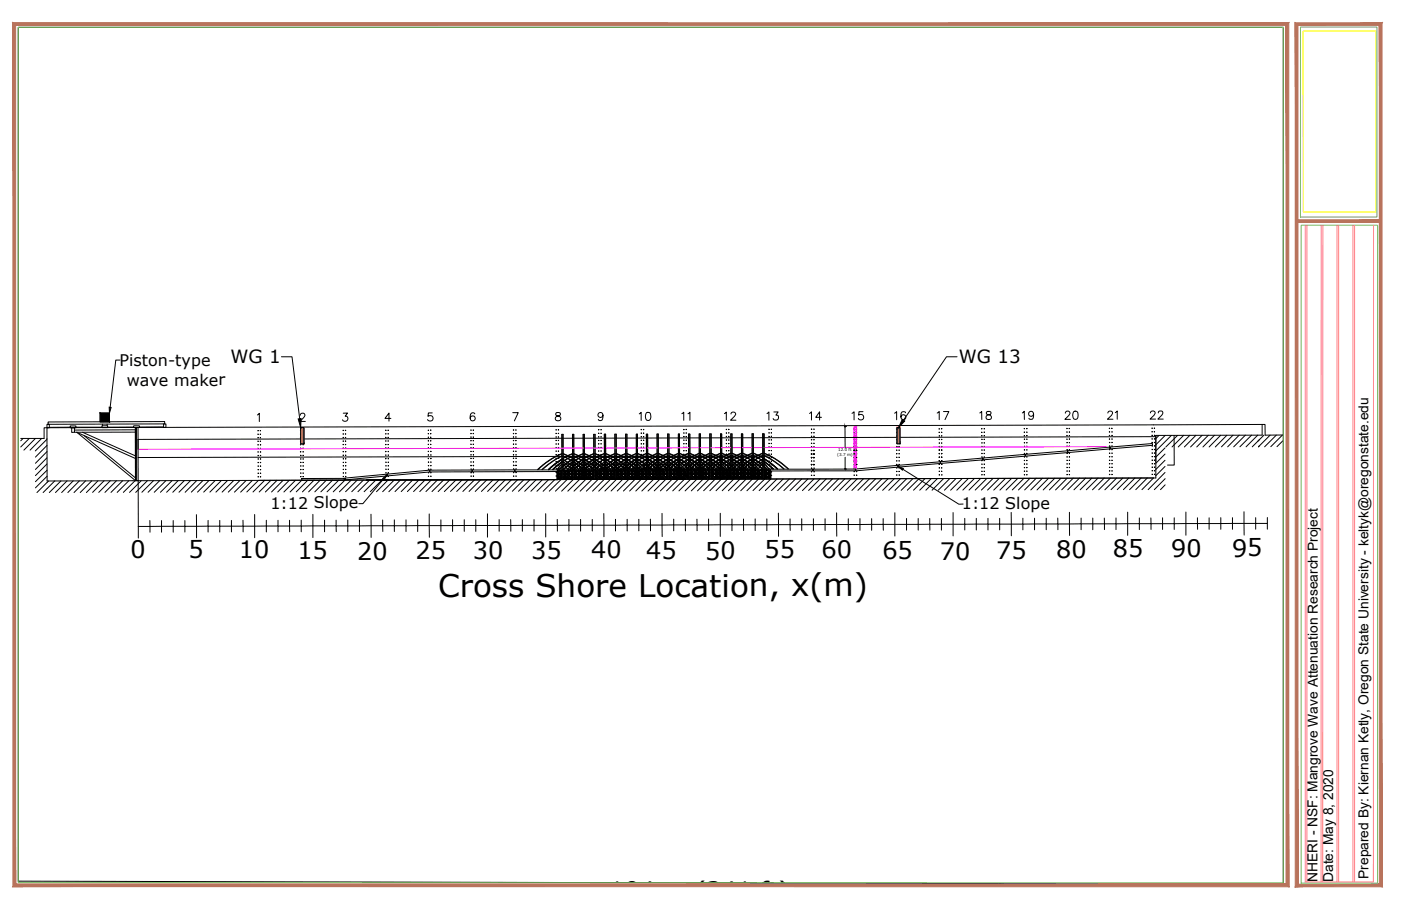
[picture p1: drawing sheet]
<svg xmlns="http://www.w3.org/2000/svg" width="432mm" height="279mm" viewBox="0 0 432 279" stroke-linecap="round" stroke-linejoin="round" font-family="sans-serif">
<defs><g id="words">
<text font-size="9.6" x="135" y="184.2">Cross Shore Location, x(m)</text>
<g font-size="7.4">
<text x="40.2" y="172" transform="rotate(-1 40.2 172)">0</text>
<text x="58.1" y="172.2" transform="rotate(-1 58.1 172.2)">5</text>
<text x="73.7" y="172">10</text>
<text x="91.7" y="172.4">15</text>
<text x="110.1" y="172.6">20</text>
<text x="128.1" y="172.4">25</text>
<text x="145.8" y="172.4">30</text>
<text x="163.7" y="172.4">35</text>
<text x="182.2" y="172.1">40</text>
<text x="199.1" y="172.4">45</text>
<text x="217.3" y="172.6">50</text>
<text x="235.7" y="172.1">55</text>
<text x="253.2" y="172.2">60</text>
<text x="271.9" y="172.5">65</text>
<text x="289.7" y="172.8">70</text>
<text x="307" y="172.3">75</text>
<text x="325.5" y="172">80</text>
<text x="343" y="171.6">85</text>
<text x="360.9" y="171.7">90</text>
<text x="379.7" y="171.6">95</text>
<text x="187.8" y="277.4">104 m (341 ft)</text>
</g>
<g font-size="6.2">
<text x="248.7" y="130.9">14</text>
<text x="261.8" y="130.9">15</text>
</g>
<g font-size="5.7">
<text x="196.1" y="130.9">10</text>
<text x="213.8" y="130.9" transform="rotate(-90 213.8 130.9)">11</text>
<text x="222.2" y="130.9">12</text>
<text x="235.7" y="130.9">13</text>
<text x="274.8" y="130.5">16</text>
<text x="287.9" y="130.5">17</text>
<text x="300.9" y="130.5">18</text>
<text x="314.3" y="130.5">19</text>
<text x="327.4" y="130.5">20</text>
<text x="340.4" y="130.5">21</text>
<text x="353.5" y="130.5">22</text>
</g>
<g font-size="5.6">
<text x="71" y="112.1">WG 1</text>
<text x="295.5" y="112.1">WG 13</text>
</g>
<g font-size="4.9">
<text x="36.8" y="112.8">Piston-type</text>
<text x="39.1" y="119">wave maker</text>
<text x="83.4" y="156.8">1:12 Slope</text>
<text x="296.5" y="156.9">1:12 Slope</text>
</g>
<g font-size="4.3">
<text x="406.1" y="272" transform="rotate(-90 406.1 272)">NHERI - NSF: Mangrove Wave Attenuation Research Project</text>
<text x="410.9" y="272" transform="rotate(-90 410.9 272)">Date: May 8, 2020</text>
<text x="421.8" y="271.1" transform="rotate(-90 421.8 271.1)">Prepared By: Kiernan Ketly, Oregon State University - keltyk@oregonstate.edu</text>
</g>
<g font-size="1.2">
<text x="258.1" y="140.7">(3.7 m)</text>
<text x="258.3" y="139.1" transform="rotate(-1 258.3 139.1)">12.0 ft</text>
</g>
</g></defs>
<!-- layer: 0 -->
<g fill="none" stroke="#000" stroke-width=".31">
<path d="M37 111h-1.3l-1.7 14.6M7.1 135.2l-.7 .7M9 135.2l-2.6 2.6M10.9 135.2l-3.5 3.6M12.8 135.2l-3.5 3.6M14.5 130.9h.7v1h-.7zM14.5 131.9h-.9v3.3h-7.2M14.5 135.5l-3.6 3.6M14.5 137.4l-3.6 3.6M14.5 139.3l-3.6 3.6M14.8 130.1l36-.1v.7l-36 .2zM21.6 131.4h1.8v.5h-1.8z"/>
<path d="M21.6 131.7l-6.4 .1M22.1 131.9h.8v1.4l-.8 .1zM23.4 131.7h8M25.4 133.3l16.3 7.3M26 134.4l15.7 13M30.9 127.4h2.8v2.7h-2.8zM31.4 131.3h1.8v.6h-1.8zM31.6 130.8v.5M33 130.8v.5M41.2 131.3h1.8v.5h-1.8zM41.2 131.7h-8M41.7 132.5l-18.8 .1"/>
<path d="M41.7 131.8v16.4M41.7 133.3h-18.8M42.1 131.8v16.4M42.5 131.8l.1 30.5M50.4 130.7h.7v1.1h-.7zM50.4 131.7h-7.4M357.2 134.3l-1 1M359.1 138.1l-2.9 2.9M359.1 134.3l-2.9 2.9M361 134.3l-4.8 4.8M362.9 134.3l-3.6 3.5M364.8 134.2l-3.6 3.6"/>
<path d="M366.7 134.2l-3.6 3.6M368.6 134.2l-3.6 3.6M370.5 134.2l-3.6 3.6M372.4 134.2l-3.5 3.6M374.3 134.2l-3.5 3.6M376.2 134.2l-3.5 3.6M378.1 134.2l-3.5 3.6M380 134.2l-3.5 3.6M381.9 134.2l-3.5 3.6M383.8 134.2l-3.6 3.6M385.7 134.2l-3.6 3.6M387.6 134.2l-3.6 3.6"/>
<path d="M389 130.9l-347.2 .9 .1 16.4-.1-16.4-27.3 .1v16.4l341-.9-3.5 3.6M389 130.9h.9v3.3h5.5M389 130.9v3.3l-32.8 .1v13.1l-276.2 .7M389.6 134.2l-3.6 3.6M391.5 134.2l-3.6 3.6M393.4 134.2l-3.6 3.6M395.3 134.2l-3.6 3.6M395.4 136l-1.8 1.8M14.5 141.2l-3.6 3.6M14.5 143.1l-3.6 3.6M14.5 145l-3.6 3.5M14.5 146.9l-3.6 3.6"/>
<path d="M15 148.3l-3.6 3.6M16.9 148.3l-3.6 3.6M18.8 148.3l-3.6 3.6M20.7 148.3l-3.6 3.6M22.6 148.3l-3.6 3.6M24.5 148.3l-3.6 3.6M26.4 148.3l-3.6 3.6M28.3 148.3l-3.6 3.6M30.2 148.3l-3.6 3.6M32.1 148.3l-3.6 3.5M34 148.3l-3.6 3.5M35.9 148.3l-3.6 3.5"/>
<path d="M37.8 148.3l-3.6 3.5M39.7 148.3l-3.6 3.5M41.6 148.3l-3.6 3.5M41.7 141.4l-18-8.1 18 14.9M41.7 148.2h.9M43.5 148.3l-3.6 3.5M45.4 148.3l-3.6 3.5M47.3 148.2l-3.6 3.6M49.2 148.2l-3.6 3.6M51.1 148.2l-3.6 3.6M53 148.2l-3.6 3.6M54.9 148.2l-3.5 3.6"/>
<path d="M56.8 148.2l-3.5 3.6M58.7 148.2l-3.5 3.6M60.5 158.7l.1 7.2M60.6 148.2l-3.5 3.6M62.5 148.2l-3.5 3.6M64.4 148.2l-3.5 3.6M66.3 148.2l-3.5 3.6M68.2 148.2l-3.5 3.6M70.1 148.2l-3.6 3.6M72.1 148.2l-3.6 3.6M74 148.2l-3.6 3.6M75.9 148.2l-3.6 3.6"/>
<path d="M77.8 148.2l-3.6 3.6M78.5 158.7v7.1M79.7 148.1l-3.6 3.6M81.6 148.1l-3.6 3.6M83.5 148.1l-3.6 3.6M85.4 148.1l-3.6 3.6M87.2 148.1l-3.5 3.6M89.2 148.1l-3.6 3.6M91.1 148.1l-3.6 3.6M93 148.1l-3.6 3.6M94.9 148.1l-3.6 3.6M96.4 158.6v7.2"/>
<path d="M96.8 148.1l-3.6 3.6M98.7 148.1l-3.6 3.6M100.6 148.1l-3.6 3.6M102.5 148.1l-3.6 3.6M104.4 148.1l-3.6 3.6M106.3 148.1l-3.6 3.6M108.2 148.1l-3.6 3.6M110.1 148l-3.6 3.6M112 148l-3.6 3.6M112.9 148l58.9-.1zM113.9 148l-3.6 3.6M114.3 158.6l.1 7.1"/>
<path d="M115.8 148l-3.6 3.6M117.7 148l-3.6 3.6M118.2 147.8l-6.4 7.5h-1.2M119.6 148l-3.6 3.6M121.5 148l-3.6 3.6M123.4 148l-3.6 3.6M125.3 148l-3.5 3.6M127.2 148l-3.5 3.6M129.1 148l-3.5 3.6M131 148l-3.5 3.6M132.3 158.5v7.2M132.9 148l-3.5 3.6"/>
<path d="M134.8 148l-3.5 3.6M136.7 148l-3.6 3.6M138.6 148l-3.6 3.6M140.5 148l-3.6 3.6M142.5 148l-3.6 3.6M144.4 148l-3.6 3.6M146.3 148l-3.6 3.6M148.2 148l-3.6 3.6M150.1 148l-3.6 3.6M150.2 158.5v7.2M152 148l-3.6 3.6M153.8 148l-3.5 3.6"/>
<path d="M155.7 148l-3.5 3.6M157.6 147.9l-3.5 3.6M159.6 147.9l-3.6 3.6M161.5 147.9l-3.6 3.6M163.4 147.9l-3.6 3.6M165.3 147.9l-3.6 3.6M167.2 147.9l-3.6 3.6M168.2 158.4v7.2M169.1 147.9l-3.6 3.6M171 147.9l-3.6 3.6M172.9 147.9l-3.6 3.6M174.8 147.9l-3.6 3.6"/>
<path d="M176.7 147.9l-3.6 3.6M178.6 147.9l-3.6 3.6M180.5 147.9l-3.6 3.6M182.4 147.9l-3.6 3.6M184.3 147.9l-3.6 3.6M186.1 158.4v7.1M186.2 147.9l-3.6 3.6M188.1 147.9l-3.6 3.6M190 147.8l-3.6 3.6M191.9 147.8l-3.6 3.6M193.8 147.8l-3.6 3.6M195.7 147.8l-3.5 3.6"/>
<path d="M197.6 147.8l-3.5 3.6M199.5 147.8l-3.5 3.6M201.4 147.8l-3.6 3.6M203.3 147.8l-3.6 3.6M204 158.3l.1 7.2M205.2 147.8l-3.6 3.6M207.1 147.8l-3.6 3.6M209 147.8l-3.6 3.6M210.9 147.8l-3.6 3.6M212.9 147.8l-3.6 3.6M214.8 147.8l-3.6 3.6M216.7 147.8l-3.6 3.6"/>
<path d="M218.5 147.8l-3.5 3.6M220.4 147.7l-3.5 3.6M222 158.3v7.1M222.3 147.7l-3.5 3.6M224.2 147.7l-3.5 3.6M226.1 147.7l-3.5 3.6M228 147.7l-3.5 3.6M230 147.7l-3.6 3.6M231.9 147.7l-3.6 3.6M233.8 147.7l-3.6 3.6M235.7 147.7l-3.6 3.6M237.6 147.7l-3.6 3.6"/>
<path d="M239.5 147.7l-3.6 3.6M239.9 158.2v7.2M241.4 147.7l-3.6 3.6M243.3 147.7l-3.6 3.6M245.2 147.7l-3.6 3.6M247.1 160v1.8h-3.6v1.8M247.1 147.7l-3.6 3.6M249 147.7l-3.6 3.6M250.7 160v1.8h-3.6v1.8M250.9 147.7l-3.6 3.6M252.8 147.7l-3.6 3.6M254.3 160v1.8h-3.6v1.8"/>
<path d="M254.7 147.7l-3.6 3.6M256.6 147.7l-3.6 3.6M257.9 158.2v7.2M258.5 147.7l-3.6 3.6M260.4 147.7l-3.6 3.6M261.5 160v1.8h-7.2v1.8M262.3 147.7l-3.6 3.6M264.2 147.7l-3.6 3.6M265 159.9v1.9h-3.5v1.7M266.1 147.7l-3.5 3.6M268 147.6l-3.6 3.6M268.6 159.9v1.8l-3.6 .1v1.7"/>
<path d="M269.9 147.6l-3.6 3.6M271.8 147.6l-3.6 3.6M272.2 159.9v1.8h-3.6v1.8M273.7 147.6l-3.6 3.6M275.6 147.6l-3.6 3.6M275.8 158.1v7.2M277.5 147.6l-3.6 3.6M278.3 144.7l17.2 10.8 1.3-.1M279.4 159.9v1.8h-7.2v1.8M279.4 147.6l-3.6 3.6M281.3 147.6l-3.6 3.6M283 159.9v1.8h-3.6v1.8"/>
<path d="M283.3 147.6l-3.6 3.6M285.1 147.6l-3.5 3.6M286.6 159.9v1.8h-3.6v1.8M287 147.6l-3.5 3.6M288.9 147.6l-3.5 3.6M290.2 159.9v1.8h-3.6v1.8M290.8 147.6l-3.5 3.6M292.7 147.6l-3.5 3.6M293.8 158.1v7.2M294.6 147.6l-3.5 3.6M296.5 147.6l-3.5 3.6M297.3 159.9v1.8h-7.1v1.8"/>
<path d="M298.5 147.6l-3.6 3.6M300.4 147.5l-3.6 3.6M300.9 159.9v1.7l-3.6 .1v1.7M302.3 147.5l-3.6 3.6M304.2 147.5l-3.6 3.6M304.5 159.9v1.7h-3.6v1.8M306.1 147.5l-3.6 3.6M308 147.5l-3.6 3.6M308.1 159.9v1.7h-3.6v1.8M309.9 147.5l-3.6 3.6M311.7 158v7.2M311.8 147.5l-3.6 3.6"/>
<path d="M313.7 147.5l-3.6 3.6M315.3 159.8v1.8h-7.2v1.8M315.6 147.5l-3.6 3.6M317.5 147.5l-3.6 3.6M318.9 159.8v1.8h-3.6v1.8M319.4 147.5l-3.6 3.6M321.3 147.5l-3.6 3.6M322.5 159.8v1.8h-3.6v1.8M323.2 147.5l-3.6 3.6M325.1 147.5l-3.6 3.6M326 159.8l.1 1.8h-3.6v1.8M327 147.5l-3.6 3.6"/>
<path d="M328.9 147.5l-3.6 3.6M329.6 158v7.1M330.8 147.4l-3.6 3.6M332.7 147.4l-3.6 3.6M333.2 159.8v1.7l-7.1 .1v1.8M334.6 147.4l-3.6 3.6M336.5 147.4l-3.6 3.6M336.8 159.8v1.7h-3.6v1.9M338.4 147.4l-3.6 3.6M340.3 147.4l-3.6 3.6M340.4 159.8v1.7h-3.6v1.9M342.2 147.4l-3.6 3.6"/>
<path d="M344 159.7v1.8h-3.6v1.8M344.1 147.4l-3.6 3.6M346 147.4l-3.6 3.6M347.6 157.9v7.2M347.9 147.4l-3.6 3.6M349.8 147.4l-3.6 3.6M351.2 159.7v1.8h-7.2v1.8M351.7 147.4l-3.6 3.6M353.6 147.4l-3.5 3.6M354.7 159.7l.1 1.8h-3.6v1.8M358.3 159.7v1.8h-3.5v1.8M359.1 140l-2.9 2.9"/>
<path d="M359.1 141.9l-2.9 2.9M359.1 143.8l-2.9 2.9M359.1 145.7l-5.2 5.3M359.1 147.6l-3.3 3.4M359.1 149.5l-1.4 1.5M361.9 159.7v1.8h-3.6v1.8M365.5 157.9v7.2M369.1 159.7v1.8h-7.2v1.8M372.7 159.7v1.8h-3.6v1.7M376.3 159.6v1.9h-3.6v1.7M379.9 159.6v1.8l-3.6 .1v1.7M383.4 157.8l.1 7.2"/>
<path d="M387 159.6v1.8h-7.1v1.8M390.6 159.6v1.8h-3.6v1.8M42.6 162.3v3.6M46.2 160.5v1.8h-3.6M49.8 160.5v1.8h-3.6v1.8M53.4 160.5v1.8h-3.6v1.8M57 160.5v1.8h-3.6v1.8M64.1 160.5v1.8h-7.1v1.8M67.7 160.5v1.8h-3.6v1.8M71.3 160.5v1.8h-3.6v1.8M74.9 160.4v1.9h-3.6v1.7M82.1 160.4v1.8l-7.2 .1v1.7"/>
<path d="M85.7 160.4v1.8h-3.6v1.8M89.2 160.4v1.8h-3.5v1.8M92.8 160.4v1.8h-3.6l.1 1.8M100 160.4v1.8h-7.2v1.8M103.6 160.4v1.8h-3.6v1.8M107.2 160.4v1.8h-3.6v1.8M110.8 160.4v1.8h-3.6v1.8M117.9 160.4v1.7l-7.1 .1v1.8M121.5 160.3v1.8h-3.6l.1 1.8M125.1 160.3v1.8h-3.6v1.8M128.7 160.3v1.8h-3.6v1.8M135.9 160.3v1.8h-7.2v1.8"/>
<path d="M139.5 160.3v1.8h-3.6v1.8M143.1 160.3v1.8h-3.6v1.8M146.6 160.3v1.8h-3.5v1.8M153.8 160.2v1.9h-7.2v1.8M157.4 160.2v1.9h-3.6v1.7M161 160.2v1.8l-3.6 .1v1.7M164.6 160.2v1.8h-3.6v1.8M171.7 160.2l.1 1.8h-7.2v1.8M175.3 160.2v1.8h-3.5v1.8M178.9 160.2v1.8h-3.6v1.8M182.5 160.2v1.8h-3.6v1.8M189.7 160.1v1.9h-7.2v1.7"/>
<path d="M193.3 160.1v1.8l-3.6 .1v1.7M196.9 160.1v1.8h-3.6v1.8M200.4 160.1l.1 1.8h-3.6v1.8M207.6 160.1v1.8h-7.1v1.8M211.2 160.1v1.8h-3.6v1.8M214.8 160.1v1.8h-3.6v1.8M218.4 160.1v1.8h-3.6v1.8M225.6 160.1v1.7l-7.2 .1v1.8M229.2 160.1v1.7h-3.6v1.9M232.7 160v1.8h-3.5v1.8M236.3 160v1.8h-3.6v1.8M243.5 160v1.8h-7.2v1.8"/>
<path d="M390.6 161.4v1.8"/>
<circle cx="79.5" cy="138.3" r=".06"/>
<circle cx="79.5" cy="136.1" r=".06"/>
<circle cx="79.5" cy="139.4" r=".06"/>
<circle cx="79.5" cy="135" r=".06"/>
<circle cx="79.5" cy="137.2" r=".06"/>
<circle cx="79.5" cy="132.8" r=".06"/>
<circle cx="79.5" cy="133.9" r=".06"/>
<circle cx="80.2" cy="133.9" r=".06"/>
<circle cx="80.2" cy="135" r=".06"/>
<circle cx="80.2" cy="136.1" r=".06"/>
<circle cx="80.2" cy="132.8" r=".06"/>
<circle cx="80.3" cy="139.4" r=".06"/>
<circle cx="80.3" cy="138.3" r=".06"/>
<circle cx="80.3" cy="137.2" r=".06"/>
<circle cx="92.6" cy="139.3" r=".06"/>
<circle cx="92.6" cy="138.2" r=".06"/>
<circle cx="92.6" cy="137.1" r=".06"/>
<circle cx="92.6" cy="136" r=".06"/>
<circle cx="92.6" cy="135" r=".06"/>
<circle cx="92.6" cy="132.8" r=".06"/>
<circle cx="92.6" cy="133.9" r=".06"/>
<circle cx="93.4" cy="133.9" r=".06"/>
<circle cx="93.4" cy="135" r=".06"/>
<circle cx="93.4" cy="132.8" r=".06"/>
<circle cx="93.4" cy="136" r=".06"/>
<circle cx="93.4" cy="138.2" r=".06"/>
<circle cx="93.4" cy="137.1" r=".06"/>
<circle cx="93.4" cy="139.3" r=".06"/>
<circle cx="105.8" cy="139.3" r=".06"/>
<circle cx="105.8" cy="132.7" r=".06"/>
<circle cx="105.8" cy="133.8" r=".06"/>
<circle cx="105.8" cy="137.1" r=".06"/>
<circle cx="105.8" cy="134.9" r=".06"/>
<circle cx="105.8" cy="136" r=".06"/>
<circle cx="105.8" cy="138.2" r=".06"/>
<circle cx="106.5" cy="132.7" r=".06"/>
<circle cx="106.5" cy="136" r=".06"/>
<circle cx="106.5" cy="137.1" r=".06"/>
<circle cx="106.5" cy="134.9" r=".06"/>
<circle cx="106.5" cy="133.8" r=".06"/>
<circle cx="106.5" cy="139.3" r=".06"/>
<circle cx="106.5" cy="138.2" r=".06"/>
<circle cx="118.9" cy="134.9" r=".06"/>
<circle cx="118.9" cy="133.8" r=".06"/>
<circle cx="118.9" cy="132.7" r=".06"/>
<circle cx="118.9" cy="138.2" r=".06"/>
<circle cx="118.9" cy="136" r=".06"/>
<circle cx="118.9" cy="139.3" r=".06"/>
<circle cx="118.9" cy="137.1" r=".06"/>
<circle cx="119.6" cy="137.1" r=".06"/>
<circle cx="119.6" cy="136" r=".06"/>
<circle cx="119.6" cy="134.9" r=".06"/>
<circle cx="119.6" cy="132.7" r=".06"/>
<circle cx="119.6" cy="133.8" r=".06"/>
<circle cx="119.7" cy="138.2" r=".06"/>
<circle cx="119.7" cy="139.3" r=".06"/>
<circle cx="132" cy="133.8" r=".06"/>
<circle cx="132" cy="134.9" r=".06"/>
<circle cx="132" cy="132.7" r=".06"/>
<circle cx="132" cy="138.2" r=".06"/>
<circle cx="132" cy="136" r=".06"/>
<circle cx="132" cy="139.2" r=".06"/>
<circle cx="132" cy="137.1" r=".06"/>
<circle cx="132.7" cy="134.9" r=".06"/>
<circle cx="132.7" cy="132.7" r=".06"/>
<circle cx="132.7" cy="133.8" r=".06"/>
<circle cx="132.7" cy="138.2" r=".06"/>
<circle cx="132.7" cy="137.1" r=".06"/>
<circle cx="132.7" cy="136" r=".06"/>
<circle cx="132.8" cy="139.2" r=".06"/>
<circle cx="145.1" cy="139.2" r=".06"/>
<circle cx="145.1" cy="137" r=".06"/>
<circle cx="145.1" cy="133.7" r=".06"/>
<circle cx="145.1" cy="132.7" r=".06"/>
<circle cx="145.1" cy="138.1" r=".06"/>
<circle cx="145.1" cy="135.9" r=".06"/>
<circle cx="145.1" cy="134.8" r=".06"/>
<circle cx="145.9" cy="132.7" r=".06"/>
<circle cx="145.9" cy="135.9" r=".06"/>
<circle cx="145.9" cy="134.8" r=".06"/>
<circle cx="145.9" cy="139.2" r=".06"/>
<circle cx="145.9" cy="138.1" r=".06"/>
<circle cx="145.9" cy="133.7" r=".06"/>
<circle cx="145.9" cy="137" r=".06"/>
<circle cx="158.3" cy="138.1" r=".06"/>
<circle cx="158.3" cy="137" r=".06"/>
<circle cx="158.3" cy="139.2" r=".06"/>
<circle cx="158.3" cy="135.9" r=".06"/>
<circle cx="158.3" cy="134.8" r=".06"/>
<circle cx="158.3" cy="133.7" r=".06"/>
<circle cx="158.3" cy="132.6" r=".06"/>
<circle cx="159" cy="139.2" r=".06"/>
<circle cx="159" cy="135.9" r=".06"/>
<circle cx="159" cy="133.7" r=".06"/>
<circle cx="159" cy="138.1" r=".06"/>
<circle cx="159" cy="137" r=".06"/>
<circle cx="159" cy="134.8" r=".06"/>
<circle cx="159" cy="132.6" r=".06"/>
<circle cx="171.4" cy="135.8" r=".06"/>
<circle cx="171.4" cy="138" r=".06"/>
<circle cx="171.4" cy="136.9" r=".06"/>
<circle cx="171.4" cy="134.8" r=".06"/>
<circle cx="171.4" cy="132.6" r=".06"/>
<circle cx="171.4" cy="133.7" r=".06"/>
<circle cx="171.4" cy="139.1" r=".06"/>
<circle cx="172.1" cy="139.1" r=".06"/>
<circle cx="172.1" cy="136.9" r=".06"/>
<circle cx="172.1" cy="134.8" r=".06"/>
<circle cx="172.1" cy="133.7" r=".06"/>
<circle cx="172.1" cy="132.6" r=".06"/>
<circle cx="172.1" cy="138" r=".06"/>
<circle cx="172.1" cy="135.8" r=".06"/>
<circle cx="184.5" cy="139.1" r=".06"/>
<circle cx="184.5" cy="135.8" r=".06"/>
<circle cx="184.5" cy="134.7" r=".06"/>
<circle cx="184.5" cy="132.5" r=".06"/>
<circle cx="184.5" cy="138" r=".06"/>
<circle cx="184.5" cy="136.9" r=".06"/>
<circle cx="184.5" cy="133.6" r=".06"/>
<circle cx="185.2" cy="134.7" r=".06"/>
<circle cx="185.2" cy="133.6" r=".06"/>
<circle cx="185.2" cy="139.1" r=".06"/>
<circle cx="185.2" cy="138" r=".06"/>
<circle cx="185.2" cy="136.9" r=".06"/>
<circle cx="185.2" cy="135.8" r=".06"/>
<circle cx="185.2" cy="132.5" r=".06"/>
<circle cx="197.6" cy="139" r=".06"/>
<circle cx="197.6" cy="134.7" r=".06"/>
<circle cx="197.6" cy="136.9" r=".06"/>
<circle cx="197.6" cy="133.6" r=".06"/>
<circle cx="197.6" cy="137.9" r=".06"/>
<circle cx="197.6" cy="135.8" r=".06"/>
<circle cx="198.4" cy="136.9" r=".06"/>
<circle cx="198.4" cy="137.9" r=".06"/>
<circle cx="198.4" cy="134.7" r=".06"/>
<circle cx="198.4" cy="139" r=".06"/>
<circle cx="198.4" cy="135.8" r=".06"/>
<circle cx="198.4" cy="133.6" r=".06"/>
<circle cx="210.8" cy="136.8" r=".06"/>
<circle cx="210.8" cy="134.6" r=".06"/>
<circle cx="210.8" cy="133.5" r=".06"/>
<circle cx="210.8" cy="139" r=".06"/>
<circle cx="210.8" cy="135.7" r=".06"/>
<circle cx="210.8" cy="137.9" r=".06"/>
<circle cx="211.5" cy="136.8" r=".06"/>
<circle cx="211.5" cy="133.5" r=".06"/>
<circle cx="211.5" cy="139" r=".06"/>
<circle cx="211.5" cy="135.7" r=".06"/>
<circle cx="211.5" cy="134.6" r=".06"/>
<circle cx="211.5" cy="137.9" r=".06"/>
<circle cx="223.9" cy="139" r=".06"/>
<circle cx="223.9" cy="137.9" r=".06"/>
<circle cx="223.9" cy="135.7" r=".06"/>
<circle cx="223.9" cy="134.6" r=".06"/>
<circle cx="223.9" cy="133.5" r=".06"/>
<circle cx="223.9" cy="136.8" r=".06"/>
<circle cx="224.6" cy="139" r=".06"/>
<circle cx="224.6" cy="134.6" r=".06"/>
<circle cx="224.6" cy="133.5" r=".06"/>
<circle cx="224.6" cy="137.9" r=".06"/>
<circle cx="224.6" cy="136.8" r=".06"/>
<circle cx="224.6" cy="135.7" r=".06"/>
<circle cx="237" cy="139" r=".06"/>
<circle cx="237" cy="136.8" r=".06"/>
<circle cx="237" cy="135.7" r=".06"/>
<circle cx="237" cy="137.9" r=".06"/>
<circle cx="237" cy="134.6" r=".06"/>
<circle cx="237" cy="133.5" r=".06"/>
<circle cx="237.7" cy="137.9" r=".06"/>
<circle cx="237.7" cy="136.8" r=".06"/>
<circle cx="237.7" cy="135.7" r=".06"/>
<circle cx="237.7" cy="134.6" r=".06"/>
<circle cx="237.7" cy="133.5" r=".06"/>
<circle cx="237.7" cy="139" r=".06"/>
<circle cx="250.1" cy="137.8" r=".06"/>
<circle cx="250.1" cy="134.6" r=".06"/>
<circle cx="250.1" cy="133.5" r=".06"/>
<circle cx="250.1" cy="138.9" r=".06"/>
<circle cx="250.1" cy="135.6" r=".06"/>
<circle cx="250.1" cy="136.7" r=".06"/>
<circle cx="250.8" cy="137.8" r=".06"/>
<circle cx="250.8" cy="138.9" r=".06"/>
<circle cx="250.8" cy="134.6" r=".06"/>
<circle cx="250.8" cy="133.5" r=".06"/>
<circle cx="250.8" cy="136.7" r=".06"/>
<circle cx="250.8" cy="135.6" r=".06"/>
<circle cx="263.2" cy="137.8" r=".06"/>
<circle cx="263.2" cy="136.7" r=".06"/>
<circle cx="263.2" cy="133.4" r=".06"/>
<circle cx="263.2" cy="135.6" r=".06"/>
<circle cx="263.2" cy="138.9" r=".06"/>
<circle cx="263.2" cy="140" r=".06"/>
<circle cx="263.2" cy="134.5" r=".06"/>
<circle cx="264" cy="138.9" r=".06"/>
<circle cx="264" cy="136.7" r=".06"/>
<circle cx="264" cy="133.4" r=".06"/>
<circle cx="264" cy="140" r=".06"/>
<circle cx="264" cy="137.8" r=".06"/>
<circle cx="264" cy="135.6" r=".06"/>
<circle cx="264" cy="134.5" r=".06"/>
<circle cx="276.4" cy="137.7" r=".06"/>
<circle cx="276.4" cy="134.5" r=".06"/>
<circle cx="276.4" cy="133.4" r=".06"/>
<circle cx="276.4" cy="139.9" r=".06"/>
<circle cx="276.4" cy="138.8" r=".06"/>
<circle cx="276.4" cy="136.7" r=".06"/>
<circle cx="276.4" cy="135.6" r=".06"/>
<circle cx="277.1" cy="137.7" r=".06"/>
<circle cx="277.1" cy="134.5" r=".06"/>
<circle cx="277.1" cy="139.9" r=".06"/>
<circle cx="277.1" cy="138.8" r=".06"/>
<circle cx="277.1" cy="136.7" r=".06"/>
<circle cx="277.1" cy="135.6" r=".06"/>
<circle cx="277.1" cy="133.4" r=".06"/>
<circle cx="289.5" cy="133.3" r=".06"/>
<circle cx="289.5" cy="135.5" r=".06"/>
<circle cx="289.5" cy="137.7" r=".06"/>
<circle cx="289.5" cy="139.9" r=".06"/>
<circle cx="289.5" cy="136.6" r=".06"/>
<circle cx="289.5" cy="134.4" r=".06"/>
<circle cx="289.5" cy="138.8" r=".06"/>
<circle cx="290.2" cy="139.9" r=".06"/>
<circle cx="290.2" cy="138.8" r=".06"/>
<circle cx="290.2" cy="137.7" r=".06"/>
<circle cx="290.2" cy="135.5" r=".06"/>
<circle cx="290.2" cy="136.6" r=".06"/>
<circle cx="290.2" cy="133.3" r=".06"/>
<circle cx="290.2" cy="134.4" r=".06"/>
<circle cx="302.6" cy="134.4" r=".06"/>
<circle cx="302.6" cy="133.3" r=".06"/>
<circle cx="302.6" cy="139.8" r=".06"/>
<circle cx="302.6" cy="138.8" r=".06"/>
<circle cx="302.6" cy="137.7" r=".06"/>
<circle cx="302.6" cy="136.6" r=".06"/>
<circle cx="302.6" cy="135.5" r=".06"/>
<circle cx="303.3" cy="139.8" r=".06"/>
<circle cx="303.3" cy="136.6" r=".06"/>
<circle cx="303.3" cy="134.4" r=".06"/>
<circle cx="303.3" cy="137.7" r=".06"/>
<circle cx="303.3" cy="135.5" r=".06"/>
<circle cx="303.3" cy="133.3" r=".06"/>
<circle cx="303.3" cy="138.8" r=".06"/>
<circle cx="315.7" cy="134.4" r=".06"/>
<circle cx="315.7" cy="133.3" r=".06"/>
<circle cx="315.7" cy="139.8" r=".06"/>
<circle cx="315.7" cy="136.5" r=".06"/>
<circle cx="315.7" cy="137.6" r=".06"/>
<circle cx="315.7" cy="138.7" r=".06"/>
<circle cx="315.7" cy="135.4" r=".06"/>
<circle cx="316.5" cy="139.8" r=".06"/>
<circle cx="316.5" cy="138.7" r=".06"/>
<circle cx="316.5" cy="136.5" r=".06"/>
<circle cx="316.5" cy="133.3" r=".06"/>
<circle cx="316.5" cy="134.3" r=".06"/>
<circle cx="316.5" cy="137.6" r=".06"/>
<circle cx="316.5" cy="135.4" r=".06"/>
<circle cx="328.8" cy="133.2" r=".06"/>
<circle cx="328.8" cy="134.3" r=".06"/>
<circle cx="328.8" cy="135.4" r=".06"/>
<circle cx="328.9" cy="137.6" r=".06"/>
<circle cx="328.9" cy="139.8" r=".06"/>
<circle cx="328.9" cy="138.7" r=".06"/>
<circle cx="328.9" cy="136.5" r=".06"/>
<circle cx="329.6" cy="137.6" r=".06"/>
<circle cx="329.6" cy="136.5" r=".06"/>
<circle cx="329.6" cy="133.2" r=".06"/>
<circle cx="329.6" cy="138.7" r=".06"/>
<circle cx="329.6" cy="134.3" r=".06"/>
<circle cx="329.6" cy="139.8" r=".06"/>
<circle cx="329.6" cy="135.4" r=".06"/>
<circle cx="341.9" cy="135.4" r=".06"/>
<circle cx="341.9" cy="133.2" r=".06"/>
<circle cx="341.9" cy="134.3" r=".06"/>
<circle cx="342" cy="137.6" r=".06"/>
<circle cx="342" cy="139.8" r=".06"/>
<circle cx="342" cy="138.7" r=".06"/>
<circle cx="342" cy="136.5" r=".06"/>
<circle cx="342.7" cy="137.6" r=".06"/>
<circle cx="342.7" cy="139.8" r=".06"/>
<circle cx="342.7" cy="135.4" r=".06"/>
<circle cx="342.7" cy="133.2" r=".06"/>
<circle cx="342.7" cy="138.7" r=".06"/>
<circle cx="342.7" cy="136.5" r=".06"/>
<circle cx="342.7" cy="134.3" r=".06"/>
<circle cx="355.1" cy="135.4" r=".06"/>
<circle cx="355.1" cy="134.3" r=".06"/>
<circle cx="355.1" cy="133.2" r=".06"/>
<circle cx="355.1" cy="136.5" r=".06"/>
<circle cx="355.1" cy="139.7" r=".06"/>
<circle cx="355.1" cy="137.5" r=".06"/>
<circle cx="355.1" cy="138.6" r=".06"/>
<circle cx="355.8" cy="133.2" r=".06"/>
<circle cx="355.8" cy="139.7" r=".06"/>
<circle cx="355.8" cy="138.6" r=".06"/>
<circle cx="355.8" cy="137.5" r=".06"/>
<circle cx="355.8" cy="136.5" r=".06"/>
<circle cx="355.8" cy="134.3" r=".06"/>
<circle cx="355.8" cy="135.4" r=".06"/>
<circle cx="79.6" cy="140.5" r=".06"/>
<circle cx="79.6" cy="141.5" r=".06"/>
<circle cx="79.6" cy="143.7" r=".06"/>
<circle cx="79.6" cy="147" r=".06"/>
<circle cx="79.6" cy="144.8" r=".06"/>
<circle cx="79.6" cy="142.6" r=".06"/>
<circle cx="79.6" cy="145.9" r=".06"/>
<circle cx="80.3" cy="141.5" r=".06"/>
<circle cx="80.3" cy="143.7" r=".06"/>
<circle cx="80.3" cy="142.6" r=".06"/>
<circle cx="80.3" cy="140.5" r=".06"/>
<circle cx="80.3" cy="145.9" r=".06"/>
<circle cx="80.3" cy="144.8" r=".06"/>
<circle cx="80.3" cy="147" r=".06"/>
<circle cx="92.7" cy="142.6" r=".06"/>
<circle cx="92.7" cy="140.4" r=".06"/>
<circle cx="92.7" cy="145.9" r=".06"/>
<circle cx="92.7" cy="141.5" r=".06"/>
<circle cx="92.7" cy="143.7" r=".06"/>
<circle cx="92.7" cy="147" r=".06"/>
<circle cx="92.7" cy="144.8" r=".06"/>
<circle cx="93.4" cy="140.4" r=".06"/>
<circle cx="93.4" cy="142.6" r=".06"/>
<circle cx="93.4" cy="145.9" r=".06"/>
<circle cx="93.4" cy="147" r=".06"/>
<circle cx="93.4" cy="144.8" r=".06"/>
<circle cx="93.4" cy="141.5" r=".06"/>
<circle cx="93.4" cy="143.7" r=".06"/>
<circle cx="105.8" cy="140.4" r=".06"/>
<circle cx="105.8" cy="145.9" r=".06"/>
<circle cx="105.8" cy="144.8" r=".06"/>
<circle cx="105.8" cy="143.7" r=".06"/>
<circle cx="105.8" cy="142.6" r=".06"/>
<circle cx="105.8" cy="141.5" r=".06"/>
<circle cx="105.8" cy="147" r=".06"/>
<circle cx="106.5" cy="144.8" r=".06"/>
<circle cx="106.5" cy="147" r=".06"/>
<circle cx="106.5" cy="142.6" r=".06"/>
<circle cx="106.5" cy="143.7" r=".06"/>
<circle cx="106.5" cy="140.4" r=".06"/>
<circle cx="106.5" cy="145.9" r=".06"/>
<circle cx="106.5" cy="141.5" r=".06"/>
<circle cx="118.9" cy="141.5" r=".06"/>
<circle cx="118.9" cy="140.4" r=".06"/>
<circle cx="118.9" cy="144.7" r=".06"/>
<circle cx="118.9" cy="145.8" r=".06"/>
<circle cx="118.9" cy="143.7" r=".06"/>
<circle cx="118.9" cy="142.6" r=".06"/>
<circle cx="118.9" cy="146.9" r=".06"/>
<circle cx="119.7" cy="143.7" r=".06"/>
<circle cx="119.7" cy="145.8" r=".06"/>
<circle cx="119.7" cy="141.5" r=".06"/>
<circle cx="119.7" cy="142.6" r=".06"/>
<circle cx="119.7" cy="140.4" r=".06"/>
<circle cx="119.7" cy="146.9" r=".06"/>
<circle cx="119.7" cy="144.7" r=".06"/>
<circle cx="132" cy="140.3" r=".06"/>
<circle cx="132" cy="141.4" r=".06"/>
<circle cx="132.1" cy="146.9" r=".06"/>
<circle cx="132.1" cy="143.6" r=".06"/>
<circle cx="132.1" cy="142.5" r=".06"/>
<circle cx="132.1" cy="145.8" r=".06"/>
<circle cx="132.1" cy="144.7" r=".06"/>
<circle cx="132.8" cy="141.4" r=".06"/>
<circle cx="132.8" cy="142.5" r=".06"/>
<circle cx="132.8" cy="145.8" r=".06"/>
<circle cx="132.8" cy="140.3" r=".06"/>
<circle cx="132.8" cy="144.7" r=".06"/>
<circle cx="132.8" cy="146.9" r=".06"/>
<circle cx="132.8" cy="143.6" r=".06"/>
<circle cx="145.1" cy="141.4" r=".06"/>
<circle cx="145.1" cy="140.3" r=".06"/>
<circle cx="145.1" cy="142.5" r=".06"/>
<circle cx="145.2" cy="143.6" r=".06"/>
<circle cx="145.2" cy="146.8" r=".06"/>
<circle cx="145.2" cy="144.7" r=".06"/>
<circle cx="145.2" cy="145.8" r=".06"/>
<circle cx="145.9" cy="143.6" r=".06"/>
<circle cx="145.9" cy="146.8" r=".06"/>
<circle cx="145.9" cy="140.3" r=".06"/>
<circle cx="145.9" cy="144.7" r=".06"/>
<circle cx="145.9" cy="145.8" r=".06"/>
<circle cx="145.9" cy="142.5" r=".06"/>
<circle cx="145.9" cy="141.4" r=".06"/>
<circle cx="158.3" cy="140.3" r=".06"/>
<circle cx="158.3" cy="142.4" r=".06"/>
<circle cx="158.3" cy="141.3" r=".06"/>
<circle cx="158.3" cy="143.5" r=".06"/>
<circle cx="158.3" cy="146.8" r=".06"/>
<circle cx="158.3" cy="145.7" r=".06"/>
<circle cx="158.3" cy="144.6" r=".06"/>
<circle cx="159" cy="140.3" r=".06"/>
<circle cx="159" cy="145.7" r=".06"/>
<circle cx="159" cy="143.5" r=".06"/>
<circle cx="159" cy="146.8" r=".06"/>
<circle cx="159" cy="142.4" r=".06"/>
<circle cx="159" cy="141.3" r=".06"/>
<circle cx="159" cy="144.6" r=".06"/>
<circle cx="171.4" cy="141.3" r=".06"/>
<circle cx="171.4" cy="143.5" r=".06"/>
<circle cx="171.4" cy="142.4" r=".06"/>
<circle cx="171.4" cy="140.2" r=".06"/>
<circle cx="171.4" cy="145.7" r=".06"/>
<circle cx="171.4" cy="146.8" r=".06"/>
<circle cx="171.4" cy="144.6" r=".06"/>
<circle cx="172.1" cy="140.2" r=".06"/>
<circle cx="172.1" cy="145.7" r=".06"/>
<circle cx="172.1" cy="143.5" r=".06"/>
<circle cx="172.1" cy="141.3" r=".06"/>
<circle cx="172.1" cy="146.8" r=".06"/>
<circle cx="172.1" cy="144.6" r=".06"/>
<circle cx="172.1" cy="142.4" r=".06"/>
<circle cx="184.5" cy="143.4" r=".06"/>
<circle cx="184.5" cy="141.3" r=".06"/>
<circle cx="184.5" cy="140.2" r=".06"/>
<circle cx="184.5" cy="142.4" r=".06"/>
<circle cx="184.6" cy="145.6" r=".06"/>
<circle cx="184.6" cy="146.7" r=".06"/>
<circle cx="185.2" cy="140.2" r=".06"/>
<circle cx="185.3" cy="143.4" r=".06"/>
<circle cx="185.3" cy="146.7" r=".06"/>
<circle cx="185.3" cy="144.5" r=".06"/>
<circle cx="185.3" cy="141.3" r=".06"/>
<circle cx="185.3" cy="145.6" r=".06"/>
<circle cx="185.3" cy="142.4" r=".06"/>
<circle cx="197.6" cy="144.5" r=".06"/>
<circle cx="197.6" cy="143.4" r=".06"/>
<circle cx="197.6" cy="142.3" r=".06"/>
<circle cx="197.6" cy="140.1" r=".06"/>
<circle cx="197.6" cy="141.2" r=".06"/>
<circle cx="197.7" cy="146.7" r=".06"/>
<circle cx="197.7" cy="145.6" r=".06"/>
<circle cx="198.4" cy="140.1" r=".06"/>
<circle cx="198.4" cy="141.2" r=".06"/>
<circle cx="198.4" cy="146.7" r=".06"/>
<circle cx="198.4" cy="145.6" r=".06"/>
<circle cx="198.4" cy="143.4" r=".06"/>
<circle cx="198.4" cy="142.3" r=".06"/>
<circle cx="198.4" cy="144.5" r=".06"/>
<circle cx="210.8" cy="143.4" r=".06"/>
<circle cx="210.8" cy="141.2" r=".06"/>
<circle cx="210.8" cy="144.5" r=".06"/>
<circle cx="210.8" cy="142.3" r=".06"/>
<circle cx="210.8" cy="140.1" r=".06"/>
<circle cx="210.8" cy="145.6" r=".06"/>
<circle cx="210.8" cy="146.7" r=".06"/>
<circle cx="211.5" cy="142.3" r=".06"/>
<circle cx="211.5" cy="141.2" r=".06"/>
<circle cx="211.5" cy="140.1" r=".06"/>
<circle cx="211.5" cy="145.6" r=".06"/>
<circle cx="211.5" cy="144.5" r=".06"/>
<circle cx="211.5" cy="143.4" r=".06"/>
<circle cx="211.5" cy="146.7" r=".06"/>
<circle cx="223.9" cy="145.6" r=".06"/>
<circle cx="223.9" cy="141.2" r=".06"/>
<circle cx="223.9" cy="143.4" r=".06"/>
<circle cx="223.9" cy="142.3" r=".06"/>
<circle cx="223.9" cy="140.1" r=".06"/>
<circle cx="223.9" cy="146.6" r=".06"/>
<circle cx="224" cy="144.5" r=".06"/>
<circle cx="224.6" cy="142.3" r=".06"/>
<circle cx="224.6" cy="140.1" r=".06"/>
<circle cx="224.6" cy="141.2" r=".06"/>
<circle cx="224.6" cy="144.5" r=".06"/>
<circle cx="224.6" cy="145.6" r=".06"/>
<circle cx="224.6" cy="146.6" r=".06"/>
<circle cx="224.6" cy="143.4" r=".06"/>
<circle cx="237" cy="142.2" r=".06"/>
<circle cx="237" cy="146.6" r=".06"/>
<circle cx="237" cy="145.5" r=".06"/>
<circle cx="237" cy="141.1" r=".06"/>
<circle cx="237" cy="140.1" r=".06"/>
<circle cx="237" cy="143.3" r=".06"/>
<circle cx="237" cy="144.4" r=".06"/>
<circle cx="237.7" cy="141.1" r=".06"/>
<circle cx="237.7" cy="143.3" r=".06"/>
<circle cx="237.7" cy="142.2" r=".06"/>
<circle cx="237.7" cy="140.1" r=".06"/>
<circle cx="237.8" cy="146.6" r=".06"/>
<circle cx="237.8" cy="145.5" r=".06"/>
<circle cx="237.8" cy="144.4" r=".06"/>
<circle cx="250.1" cy="142.2" r=".06"/>
<circle cx="250.1" cy="145.5" r=".06"/>
<circle cx="250.1" cy="143.3" r=".06"/>
<circle cx="250.1" cy="141.1" r=".06"/>
<circle cx="250.1" cy="140" r=".06"/>
<circle cx="250.1" cy="146.6" r=".06"/>
<circle cx="250.1" cy="144.4" r=".06"/>
<circle cx="250.8" cy="141.1" r=".06"/>
<circle cx="250.8" cy="142.2" r=".06"/>
<circle cx="250.8" cy="143.3" r=".06"/>
<circle cx="250.8" cy="140" r=".06"/>
<circle cx="250.9" cy="144.4" r=".06"/>
<circle cx="250.9" cy="146.6" r=".06"/>
<circle cx="250.9" cy="145.5" r=".06"/>
<circle cx="263.2" cy="144.3" r=".06"/>
<circle cx="263.2" cy="143.2" r=".06"/>
<circle cx="263.2" cy="146.5" r=".06"/>
<circle cx="263.2" cy="145.4" r=".06"/>
<circle cx="263.2" cy="141.1" r=".06"/>
<circle cx="263.2" cy="142.2" r=".06"/>
<circle cx="264" cy="144.3" r=".06"/>
<circle cx="264" cy="141.1" r=".06"/>
<circle cx="264" cy="142.2" r=".06"/>
<circle cx="264" cy="143.2" r=".06"/>
<circle cx="264" cy="145.4" r=".06"/>
<circle cx="264" cy="146.5" r=".06"/>
<circle cx="276.4" cy="141" r=".06"/>
<circle cx="276.4" cy="145.4" r=".06"/>
<circle cx="276.4" cy="146.5" r=".06"/>
<circle cx="276.4" cy="142.1" r=".06"/>
<circle cx="276.4" cy="144.3" r=".06"/>
<circle cx="276.4" cy="143.2" r=".06"/>
<circle cx="277.1" cy="145.4" r=".06"/>
<circle cx="277.1" cy="141" r=".06"/>
<circle cx="277.1" cy="143.2" r=".06"/>
<circle cx="277.1" cy="142.1" r=".06"/>
<circle cx="277.1" cy="144.3" r=".06"/>
<circle cx="277.1" cy="146.5" r=".06"/>
<circle cx="289.5" cy="146.5" r=".06"/>
<circle cx="289.5" cy="145.4" r=".06"/>
<circle cx="289.5" cy="144.3" r=".06"/>
<circle cx="289.5" cy="143.2" r=".06"/>
<circle cx="289.5" cy="142.1" r=".06"/>
<circle cx="289.5" cy="141" r=".06"/>
<circle cx="290.2" cy="145.4" r=".06"/>
<circle cx="290.2" cy="142.1" r=".06"/>
<circle cx="290.2" cy="144.3" r=".06"/>
<circle cx="290.2" cy="143.2" r=".06"/>
<circle cx="290.2" cy="141" r=".06"/>
<circle cx="290.3" cy="146.5" r=".06"/>
<circle cx="302.6" cy="146.4" r=".06"/>
<circle cx="302.6" cy="144.3" r=".06"/>
<circle cx="302.6" cy="143.2" r=".06"/>
<circle cx="302.6" cy="140.9" r=".06"/>
<circle cx="302.6" cy="145.4" r=".06"/>
<circle cx="302.6" cy="142" r=".06"/>
<circle cx="303.3" cy="140.9" r=".06"/>
<circle cx="303.3" cy="142" r=".06"/>
<circle cx="303.3" cy="145.4" r=".06"/>
<circle cx="303.3" cy="144.3" r=".06"/>
<circle cx="303.3" cy="143.2" r=".06"/>
<circle cx="303.3" cy="146.4" r=".06"/>
<circle cx="315.7" cy="145.3" r=".06"/>
<circle cx="315.7" cy="144.2" r=".06"/>
<circle cx="315.7" cy="143.1" r=".06"/>
<circle cx="315.7" cy="146.4" r=".06"/>
<circle cx="315.7" cy="142" r=".06"/>
<circle cx="315.7" cy="140.9" r=".06"/>
<circle cx="316.5" cy="146.4" r=".06"/>
<circle cx="316.5" cy="143.1" r=".06"/>
<circle cx="316.5" cy="144.2" r=".06"/>
<circle cx="316.5" cy="142" r=".06"/>
<circle cx="316.5" cy="145.3" r=".06"/>
<circle cx="316.5" cy="140.9" r=".06"/>
<circle cx="328.9" cy="143.1" r=".06"/>
<circle cx="328.9" cy="142" r=".06"/>
<circle cx="328.9" cy="140.9" r=".06"/>
<circle cx="328.9" cy="144.2" r=".06"/>
<circle cx="328.9" cy="145.3" r=".06"/>
<circle cx="328.9" cy="146.4" r=".06"/>
<circle cx="329.6" cy="143.1" r=".06"/>
<circle cx="329.6" cy="142" r=".06"/>
<circle cx="329.6" cy="140.9" r=".06"/>
<circle cx="329.6" cy="146.4" r=".06"/>
<circle cx="329.6" cy="144.2" r=".06"/>
<circle cx="329.6" cy="145.3" r=".06"/>
<circle cx="342" cy="145.2" r=".06"/>
<circle cx="342" cy="146.3" r=".06"/>
<circle cx="342" cy="144.1" r=".06"/>
<circle cx="342" cy="143" r=".06"/>
<circle cx="342" cy="142" r=".06"/>
<circle cx="342" cy="140.9" r=".06"/>
<circle cx="342.7" cy="145.2" r=".06"/>
<circle cx="342.7" cy="146.3" r=".06"/>
<circle cx="342.7" cy="140.9" r=".06"/>
<circle cx="342.7" cy="143" r=".06"/>
<circle cx="342.7" cy="144.1" r=".06"/>
<circle cx="342.7" cy="142" r=".06"/>
<circle cx="355.1" cy="146.3" r=".06"/>
<circle cx="355.1" cy="141.9" r=".06"/>
<circle cx="355.1" cy="145.2" r=".06"/>
<circle cx="355.1" cy="144.1" r=".06"/>
<circle cx="355.1" cy="143" r=".06"/>
<circle cx="355.1" cy="140.8" r=".06"/>
<circle cx="355.8" cy="146.3" r=".06"/>
<circle cx="355.8" cy="141.9" r=".06"/>
<circle cx="355.8" cy="144.1" r=".06"/>
<circle cx="355.8" cy="145.2" r=".06"/>
<circle cx="355.8" cy="143" r=".06"/>
<circle cx="355.8" cy="140.8" r=".06"/>
</g>
<!-- layer: Mangrove Wall Option -->
<g fill="none" stroke="#f0f" stroke-width=".31">
<path d="M263.2 131.5h.8v13.2h-.7zM263.3 137.8v.1M263.3 139.6l.4 .4M263.3 139l.1 .1M263.3 137.7l.7 .7M263.3 137.1l.4 .4M263.3 136.4l.1 .1M263.3 135.2l.7 .7M263.3 134.6l.4 .4M263.3 132.7l.5 .4M263.5 136.1l.5 .5M263.5 133.5l.5 .5"/>
<path d="M263.5 138.6l.5 .5M263.8 137l.2 .1-.7 .7M263.8 139.5l.2 .2-.7 .7M263.8 134.5l.2 .2M263.9 133.4l-.6 .5M264 132.7l-.5 .4M264 133.9l-.7 .8M264 134.6l-.7 .7M264 135.2l-.7 .8M264 135.8l-.7 .8M264 136.5l-.7 .7M264 137.8l-.7 .7"/>
<path d="M264 138.4l-.7 .7M264 139l-.7 .8M263.3 144.4h.1M263.3 140.3l.7 .7-.6 .6M263.3 141.5v.1M263.3 142.5l.7 .6-.7 .7M263.3 143.7l.1 .1M263.3 141.8l.4 .4M263.3 144.4l.3 .2M263.5 143.3l.5 .5-.7 .7M263.5 141.1l.4 .5M263.7 141.6l-.4 .3"/>
<path d="M263.8 144.3l.2 .1M263.8 141.7l.2 .2M264 140.3l-.7 .8M264 141.9l-.7 .7M264 142.5l-.7 .7M264 144.4l-.2 .2"/>
</g>
<!-- layer: No of Bays -->
<path d="M79.3 128l.6-.5v2.5M92.5 128.1l.5-.7 .8 .2 .2 .3-.4 .8-1.1 1.3h1.6M105.8 127.4h1.3l-.7 1a.83 .83 0 0 1 .6 1.3 .83 .83 0 0 1-1.4-.2M120.5 129h-1.8l1.2-1.6v2.5M133.2 127.3h-1.2l-.1 1.1a.9 .9 0 0 1 1.4 0 .9 .9 0 0 1-.2 1.3 .9 .9 0 0 1-1.3-.3M146.3 127.6a.73 .73 0 0 0-.7-.3 .73 .73 0 0 0-.6 .5 1.43 1.43 0 0 0 .6 2 .78 .78 0 0 0 .9-.7 .78 .78 0 0 0-.8-.9 .78 .78 0 0 0-.8 .8M158 127.3h1.7l-1.2 2.5M171.4 127.3a.5 .5 0 0 0 .3 .9l.4 .1a.72 .72 0 0 1 .8 .7 .72 .72 0 0 1-.6 .8h-.6a.72 .72 0 0 1-.6-.8 .72 .72 0 0 1 .8-.7l.5-.1a.52 .52 0 0 0 .2-.9zM185.8 128a.78 .78 0 0 1-1 .7 .78 .78 0 0 1-.4-1.2 .78 .78 0 0 1 1.3 .1 1.74 1.74 0 0 1-.6 2.1l-.6-.1-.1-.3" fill="none" stroke="#000" stroke-width=".31"/>
<!-- layer: LS-DYNA -->
<path d="M132.4 145h.1" fill="none" stroke="#0ff" stroke-width=".31"/>
<!-- layer: 0 -->
<g fill="#000" stroke="#000" stroke-width=".31">
<path d="M33.7 125.6h.5l-.5 1.8zM117.9 147.6l1.4-1.2-.9 1.6zM276.8 143.8l1.6 .7-.3 .5z"/>
<path d="M30.9 127.4l2.8 2.7v-2.7zM30.9 127.4l2.8 2.7h-2.8z"/>
</g>
<!-- layer: Slabs -->
<g fill="none" stroke="#000" stroke-width=".31">
<path d="M329.1 139l13-1.1v.5l-13 1.2zM342.1 137.9l13.1-1.1v.5l-13.1 1.1zM361.9 134.3v9.1h-2.1M93 147.6l13.1-.1v.6h-13.1zM106.3 147.4l13-1.2 .1 .6-13.1 1.2zM119.3 146.2l13.1-1.2 .1 .5-13.1 1.3zM132.4 145l13.1-.1v.6h-13.1zM145.5 144.9h13.2v.6h-13.2zM158.7 144.9h13.1v.5l-13.1 .1zM171.8 145.3h.1M171.8 145.6h.5M171.8 145.5h.1"/>
<path d="M171.8 145.4h.2zM171.8 146.1h.2M171.8 145.1l.2 .1M171.8 146.2h.2M171.8 146.6h.1M171.8 146.9h.1M171.8 147.4h.1M171.8 146.4l.2 .1h-.2M171.8 147.5h.2zM171.8 146.9h.5l-.5 .3M171.8 147.2l.2 .1M171.8 145.8h.1"/>
<path d="M171.8 145.8h.5l-.3 .3M172 147.3l-.1 .1M172 146.3h-.2M172 145.2l-.1 .1M172 146.2v.1M172 146.3l.3 .1 .2-.1-.2-.2-.3 .2M172 145.2l.3 .2 .2-.2M172 147.3l.3 .2 .2-.2-.2-.2-.3 .2M172 145.1v.1M172.3 146.6v.5h.3l.3-.5M172.3 147.7v.1M172.3 147.7l.2-.2 .4 .2"/>
<path d="M172.3 146.6l.2-.2 .4 .2M172.3 147.7l-.3-.1-.1 .2M172.3 146.6h-.4l.4 .1M172.5 145.1v.1M172.6 147.2l.5 .1-.4 .1zM172.6 146.2l.4 .1-.3 .1zM172.7 145.1l-.1 .1M172.8 145.1l.1 .2-.3-.1M172.9 145.5l-.3 .5h-.3v-.4M172.9 147.7l-.1 .1M172.9 145.5l-.4-.2-.2 .3M172.9 146.4l.2 .1z"/>
<path d="M172.9 147.5h.2zM172.9 145.4h.2zM172.9 145.6l.3 .1M172.9 146.6l.3 .2M172.9 147.7l.1 .1M173.1 145.1l.1 .2M173.2 145.8h.1M173.2 145.8l-.5 .2 .5 .1M173.2 146.1v.3M173.2 146.6h-.3M173.2 145.5l-.3 .1M173.2 147.2v.3"/>
<path d="M173.2 147.2h.1M173.2 146.8l-.3 .1-.1 .3M173.2 146.8v.1M173.2 147.7h-.3M173.2 147.1l-.4 .1M173.6 145.2h.1M173.6 147.3h.1M173.6 146.2h.1M173.6 147.5l.4 .2M173.6 146.4l.4 .2M173.6 145.4l.4 .1M173.7 147.2l.4 .1-.3 .1z"/>
<path d="M173.8 145.1v.2h.2M173.9 145.1l.2 .1M173.9 146.4l.3 .1zM173.9 147.5h.3zM173.9 145.4h.3zM174 145.5l-.4 .5M174 146.6l-.4 .5M174 147.7h.4M174 147.7l-.1 .1M174 145.8h.4v.2l-.5 .1zM174 146.6h.4M174 145.6h.4"/>
<path d="M174 146.6l.4 .1M174 146.8l.4 .3-.5 .1zM174 147.7l.1 .1M174.1 146.2h-.4l.1 .2 .3-.2M174.1 145.2l-.1 .1M174.1 146.2h.1M174.2 146.2l.2 .2 .3-.2M174.2 147.3l.2 .2 .3-.2M174.2 146.2l.2-.1 .3 .1M174.2 147.3l.2-.2 .3 .2M174.2 145.1v.1M174.4 147.7l.3-.2 .3 .2"/>
<path d="M174.4 145.5l.1 .5 .5-.5M174.4 146.6l.1 .5 .5-.5M174.4 147.7v.1M174.4 146.6l.3-.2 .3 .2M174.4 145.5l.3-.2 .3 .2M174.6 145.1l.5 .2M174.8 146.1l.4 .1-.4 .1zM174.9 145.1l-.5 .3-.2-.2M175 147.2l.1 .2-.4-.1M175 147.2l-.3 .1M175 145.1l.1 .2M175 147.7v.1"/>
<path d="M175 147.5h.3zM175 146.4h.3zM175 145.8h.5l-.1 .2-.5 .1zM175.1 147.7h.4M175.1 145.3l.2 .1M175.1 147.7v.1M175.2 146.6l.2 .2zM175.2 145.5l.2 .2h-.2zM175.3 147.2h.4v.2h-.4zM175.3 145.1v.2M175.4 147.1l-.4 .1M175.4 147.1l-.1-.3h-.3v.4"/>
<path d="M175.5 146.1l.2 .3h-.4M175.5 146.1l-.2 .3M175.5 147.7l.3-.2 .3 .2M175.5 145.5l.2-.2 .4 .2-.3 .5h-.2zM175.5 147.7v.1M175.5 146.6l.3-.2 .3 .2-.3 .5h-.2zM175.5 147.8h.1M175.7 145.1v.2h-.6M175.9 146.1l.4 .1-.4 .1zM175.9 145.1v.2l.4-.1M176 147.2l-.2 .1 .1 .1 .4-.1M176 147.2l.3 .1"/>
<path d="M176.1 145.1l.2 .1M176.1 147.5h.2zM176.1 146.4h.2zM176.1 145.4h.2zM176.1 147.7v.1M176.1 145.6l.4 .1M176.1 146.6l.4 .2M176.1 147.7l.1 .1M176.3 145.2l.2 .1M176.3 146.2l.2 .2M176.3 147.3l.2 .2M176.4 145.1l-.1 .1"/>
<path d="M176.5 147.7h.1M176.5 146.6h.1M176.5 145.5h.1M176.5 145.5l-.4 .1M176.5 147.7h-.4M176.5 146.6h-.4M176.5 147.1l-.5 .1M176.5 145.8l-.6 .2 .6 .1-.2 .1M176.5 147.2l-.2 .1M176.5 146.9l-.4-.1-.1 .4M176.8 147.5l.4 .2M176.8 145.3l.4 .2"/>
<path d="M176.8 146h.1M176.8 147.1h.1M176.8 146.4l.4 .2M176.9 147.2l.4 .1-.3 .1zM176.9 146.1l.4 .1-.3 .1zM177 145.1v.2l.2-.1M177.2 145.1v.2M177.2 145.5l-.3 .5M177.2 146.6l-.3 .5M177.2 147.7v.1M177.2 145.8h.3l.1 .2-.5 .1zM177.2 146.4h.2z"/>
<path d="M177.2 146.4h.1M177.2 147.7l.4 .1 .3-.3 .4 .2M177.2 145.5h.4M177.2 147.5h.1M177.2 145.5l.4 .1M177.2 147.7l.1 .1M177.3 146.5l.3 .3h-.3zM177.5 145l-.1 .2M177.6 145.5l.3-.2 .4 .2M177.6 145.5l.1 .5h.3l.3-.5M177.6 146l.2 .4-.4-.2M177.6 147.1l.2 .3-.4-.1"/>
<path d="M177.6 146l-.2 .2M177.6 147.1l-.2 .2M177.6 146.9l-.4-.1-.2 .2 .6 .1M177.6 146.9v.2M177.8 145l-.2 .4-.2-.2M178 146.1l.4 .1-.3 .1zM178.1 145v.3l.3-.1M178.1 147l.2-.2 .4 .1-.3 .3zM178.2 147.2h-.2l.1 .2 .3-.1M178.2 147.2l.2 .1M178.2 145l.2 .2M178.3 147.5h.2z"/>
<path d="M178.3 146.6l-.4-.2-.3 .5M178.3 146.6l-.3 .5-.4-.2M178.3 147.7l-.1 .1M178.3 146.4h.2zM178.3 145.4h.2zM178.3 145.8h.3v.2l-.4 .1zM178.3 146.6l.4 .1M178.3 147.7h.4M178.3 146.6h.4M178.3 145.5h.4M178.3 145.5l.4 .1M178.3 147.7l.1 .1"/>
<path d="M178.5 145v.2M178.6 146.1h.3v.3h-.4zM178.6 147.2h.3v.2h-.4zM178.7 147.7l.3-.2 .4 .2M178.7 145.5l.3-.2 .4 .2M178.7 145.5l.1 .5h.2l.4-.5M178.7 147.7v.1M178.7 147.8h.1M178.9 145l-.2 .4-.2-.2M179.1 147.2l.4 .1-.3 .1zM179.1 146.1l.4 .1-.3 .1zM179.2 146l.2-.2h.3l-.2 .3z"/>
<path d="M179.2 145v.3l.3-.1M179.3 145l.2 .2M179.3 146.4h.2zM179.3 145.4h.2zM179.4 147.5h.1M179.4 146.6l-.4 .5h-.2l-.1-.5M179.4 147.7l-.1 .1M179.4 146.6l-.4-.2-.3 .2M179.4 145.5h.3M179.4 147.5h.1zM179.4 145.5l.3 .2M179.4 146.6l.3 .1"/>
<path d="M179.4 147.7h.4M179.4 147.7l.1 .1M179.5 145.2l.2 .1M179.5 146.2l.2 .2M179.5 147.3l.3 .2M179.6 145l-.1 .2M179.7 146.9l-.3-.1-.2 .2 .5 .1M179.7 146.6h-.3M179.7 146l-.1 .2M179.7 147.1l-.1 .2M179.7 145.7h.1M179.7 147v.1"/>
<path d="M180.1 145.1h.1M180.1 146.1l.5 .1-.5 .1M180.1 147.5l.3 .2M180.1 145.3l.3 .2M180.1 146.4l.3 .2M180.1 146.1v.1M180.3 145l-.2 .1M180.3 147.2h-.2M180.3 147.2h.3M180.4 145l.1 .2h-.4M180.4 147.5h.2zM180.4 145.3l.2 .1z"/>
<path d="M180.4 145.5l-.3 .5M180.4 146.6l-.3 .4M180.4 147.7v.1M180.4 146.8h.3l.1 .3-.5 .1zM180.4 146.4h.2zM180.4 145.8l.4 .2-.5 .1zM180.5 146.6l.4 .1M180.5 146.6h.4M180.5 147.7h.4M180.5 147.7v.1M180.6 147.3h-.5M180.6 145.5l.2 .2z"/>
<path d="M180.6 147.2v.1M180.7 145l.1 .3 .3-.3M180.7 146.1h.4v.3h-.4zM180.7 147.2h.4v.2h-.4zM180.9 145.5l.2-.2 .4 .2-.3 .5h-.2zM180.9 146.6l.1 .5 .5-.5M180.9 147.7l-.1 .1M180.9 147.7l.2-.3 .4 .3M180.9 146.6l.2-.2 .4 .2M181.2 147.2l.5 .1-.4 .1zM181.3 145v.3l.4-.1M181.4 146.1l-.2 .1 .1 .1 .4-.1"/>
<path d="M181.4 146.1l.3 .1M181.4 145l.3 .2M181.5 145.3l.2 .1zM181.5 147.5h.2zM181.5 146.4h.2zM181.5 146.6h.4M181.5 147.7v.1M181.5 147.7h.4M181.5 145.8l.4 .2-.5 .1zM181.5 146.6l.1 .2M181.5 147.7l.1 .1M181.7 147.2v.1"/>
<path d="M181.7 146.2l.2 .2 .6-.3 .2 .1-.1 .2M181.7 146.2l.2-.2 .7 .3M181.7 145v.2M181.8 146.8l.1 .1M181.9 147.8h.1M181.9 147.1l.5 .3 .3-.1M181.9 145.5l.3-.2 .4 .2M181.9 145.5l.1 .5 .6-.5M181.9 146.6v.3M181.9 147.7v.1M181.9 146.6l.3-.2 .4 .2M181.9 146.7l-.6 .3 .6 .1"/>
<path d="M181.9 145.5h-.4l.4 .1M181.9 147.1l-.2 .2M181.9 146.9v.2M182.1 145v.3l-.4-.1M182.4 145v.3l.3-.2M182.5 145l.2 .1M182.6 145.3h.1M182.6 146.6l-.4 .5-.3-.2M182.6 147.7l-.1 .1M182.6 147.7l-.4-.3-.3 .3M182.6 147.5h.2zM182.6 145.3l.2 .1z"/>
<path d="M182.6 146.4h.2zM182.6 145.7h.3l.1 .3-.5 .1zM182.6 146.6l.4 .1-.4 .1-.1 .4 .5-.1M182.6 145.5l.4 .1zM182.6 146.6l.1 .2M182.7 147.8v-.2l.3 .2M182.7 147.2h-.4l-.4 .3-.2-.2M182.7 145.1h.1M182.7 147.2v.1M182.8 145l.2 .3M182.9 146.8l.1 .1M183 147.1l-.2 .2 .2 .2"/>
<path d="M183 147.1h.1M183 146.9h.1M183 146.9v.2M183 146.6h.1M183 145.5h.1M183 147.7v.1M183 146.6v.3M183 145.5v.3M183 146l-.2 .2 .2 .2M183.4 145.3l.2 .2-.2 .4M183.4 145h.1M183.4 147.5l.2 .3"/>
<path d="M183.4 147.4h.1M183.4 146.3h.1M183.4 146.4l.2 .2-.2 .4M183.5 146l.2-.3 .4 .1-.5 .3M183.5 147l.3 .3M183.5 146l.1 .1M183.6 146.1l.2 .1M183.6 146.1h-.2M183.6 145l.2 .1M183.6 147.5h.3zM183.6 146.4h.3zM183.6 145.3h.3z"/>
<path d="M183.8 147.3l-.3 .1M183.8 146.2l-.3 .1M183.8 145.1l-.4 .1M183.9 145v.1M183.9 146.1h.4v.2h-.4zM183.9 146.8l.2 .1M184.1 147.1l-.7 .1M184.1 145.5l.1 .5 .5-.5M184.1 146.6v.3M184.1 146.6l.3-.2 .3 .2M184.1 145.5l.3-.2 .3 .2M184.1 146.6l-.3-.1v.3"/>
<path d="M184.1 145.5h-.4l.4 .1M184.1 147.1l.2 .3-.4-.1M184.1 147.1l-.2 .2M184.1 146.7l-.6 .3M184.1 146.9v.2M184.3 145l-.2 .3-.2-.2M184.6 145l-.1 .2h.4M184.7 147.2h.2M184.7 145l.2 .1M184.7 147.7l-.3-.3-.3 .4-.3-.2v.2M184.7 146.6l-.3 .5-.3-.2M184.7 147.7v.1"/>
<path d="M184.7 146.4h.4h-.2M184.7 147.5l.1 .1M184.8 147.4l-.4-.1 1.1-.1v.2h-.3M184.8 146.4h.1M184.8 146.4h-.1M184.8 147.4l.1 .1M184.8 145.5l.1 .2M184.8 146.6l.1 .1M184.9 145.1h.1M184.9 145.7h.1M184.9 146.7h.1M184.9 147.3l-.2 .2"/>
<path d="M184.9 146.1l-.5 .1h.5M184.9 146.1l-.4-.2 .2-.2 .6 .1-.4 .3M184.9 147.5l-.1 .3M184.9 146.5l-.1 .1M184.9 145.4l-.1 .1M184.9 145.3l-.1 .2M184.9 146.6h.1M184.9 145.5h.1M184.9 146.8h.1M184.9 147.4h.1M184.9 146.3h.1M184.9 145.2h.1"/>
<path d="M184.9 147.2h.1M184.9 146.1l.1 .2M184.9 145.5v.1M184.9 145.7v.1M184.9 147.5h.2M184.9 145l.1 .1M185 146.6h.4M185 146.6l.4 .1M185 147.8v-.2l.4 .2M185 147.3v.1M185 145.1v.1M185 145.4l.3 .3h-.3z"/>
<path d="M185 145.1h.1M185 147.2v.1M185.1 145.3l-.1 .2M185.1 147.5h-.2M185.2 146.1h.3v.2h-.3zM185.2 145v.3M185.2 147.2v.2M185.3 147.1l-.1-.3h-.5l-.1 .4M185.3 147.8l.3-.4 .4 .4M185.4 145.5l.2-.2 .4 .2-.3 .5h-.2zM185.4 146.6l.2-.2 .4 .2M185.4 146.6l.1 .4 .2 .1 .3-.5"/>
<path d="M185.5 145v.3h-.3M185.7 147.2l.6-.1-.2 .3zM185.7 146.1l.4 .1-.3 .1zM185.8 145v.2l.3-.1M185.9 147.2h.2M185.9 145l.2 .1M186 145.3h.2zM186 147.5h.2zM186 146.4h.2zM186 146.6l.3 .2h-.3l-.1 .4M186.1 147.2v.1M186.2 147.3l.1 .1"/>
<path d="M186.2 145.1l.1 .2M186.2 146.2l.1 .2M186.2 145v.1M186.3 145.8l-.5 .1 .5 .2-.1 .1M186.3 146.5l-.3 .1M186.3 147.6l-.2 .2M186.3 145.5h-.3l.3 .2M186.6 145.1h.1M186.6 147.5h.3l.1 .3M186.6 146.4l.5 .2M186.6 146.2h.1M186.6 145.3l.5 .2"/>
<path d="M186.6 145.1v.1M186.6 147.3h.1M186.7 147.3h.5M186.8 146.1l.4 .1-.3 .1zM186.9 145v.2l.3-.1M186.9 147.2l.2-.4 .4 .1-.8 .4M187 147.2h.2M187 145l.2 .1M187.1 145.5l-.5 .5M187.1 146.4h.1M187.1 145.7h.3l.1 .3-.6 .1zM187.1 146.6l-.5 .4"/>
<path d="M187.1 147.5h.2zM187.1 145.3v.2M187.1 146.4h.2zM187.1 146.6l.3-.1 .1 .3M187.1 145.3h.1M187.1 146.6l.4 .2M187.2 147.8v-.2l.3 .2M187.2 145.4l.3 .3h-.3zM187.2 145.1h.1M187.2 147.2v.1M187.3 146.1h.4v.2h-.4zM187.3 147.1l.4 .1v.2h-.4z"/>
<path d="M187.3 145v.1M187.5 145.5v.1M187.5 147.8l.3-.4 .3 .4M187.7 145l-.2 .3-.3-.2M187.8 146.1l.5 .1-.3 .1zM188 145l-.1 .2 .4-.1M188 147l.2-.2 .4 .1-.3 .3zM188 147.2l-.2 .1 .2 .1 .3-.1M188 147.2l.3 .1M188.1 145l.2 .1M188.1 145.5l-.3 .5-.3-.2M188.1 146.6l-.4-.2-.2 .4"/>
<path d="M188.1 146.4h.2zM188.1 146.6l-.3 .4-.3-.2M188.1 145.5l-.4-.2-.2 .5M188.1 147.5h.2zM188.1 145.3h.2zM188.2 146.6h.4M188.2 145.7l.4 .1-.1 .2-.5 .1zM188.2 145.5l.4 .1zM188.2 146.6l.4 .1M188.3 147.8v-.2l.3 .2M188.4 145l-.1 .1M188.4 146.1h.4v.2h-.4z"/>
<path d="M188.6 147.8l.2-.4h.3l.1 .4M188.6 146.6l.2-.2 .4 .2M188.6 146.6l.1 .4 .5-.4M188.8 145l-.2 .3-.3-.2M188.8 145.3l.4 .2-.1 .3-.4 .2-.1-.5zM188.9 146.1l.5 .1-.4 .1zM188.9 147.2l.5 .1-.4 .1zM189.1 145l-.1 .2 .4-.1M189.2 145.3h.2zM189.2 145l.2 .1M189.2 146.4h.1M189.2 146.4h.2z"/>
<path d="M189.2 147.5h.2zM189.3 146.6l.3 .2M189.3 147.4l-.1 .1M189.4 145.1h.1M189.4 146.1v.1M189.4 147.2v.1M189.4 145.1l.2 .2M189.4 146.2l.2 .2M189.4 147.3l.2 .1M189.5 145l-.1 .1M189.5 146.8l-.4 .2 .5 .1-.2 .2M189.5 146.8l.1 .1"/>
<path d="M189.6 147.6h.1M189.6 146.5h.1M189.6 145.5h.1M189.6 146.5l-.3 .1M189.6 145.8l-.6 .1 .6 .1M189.6 145.5l-.2-.1v.3M189.6 147.6l-.3 .2M189.6 146l-.2 .2M189.9 147.4h.3v.4M189.9 145.3l.4 .2-.4 .5M189.9 146.4l.4 .2M190 146.1l.5 .1-.4 .1z"/>
<path d="M190.1 145v.2l.3-.1M190.2 147.2h-.2l.1 .2 .4-.1M190.2 147.2l.3 .1M190.2 145l.2 .1M190.3 146.8h.3l.1 .2-.5 .2zM190.3 146.6l-.4 .4M190.3 147.5h.2zM190.3 146.4h.2zM190.3 145.3h.2zM190.3 146.6h.5M190.3 146.6l.5 .1M190.4 145.7v-.3l.4 .2-.5 .1-.1 .4 .5-.1-.1-.3"/>
<path d="M190.4 145.1h.1M190.5 145l.3 .3 .1-.3M190.6 146.1h.3v.2h-.4zM190.6 147.1l.3 .1v.2h-.4zM190.8 147.7l.2-.3 .4 .3M190.8 145.5l.2-.2 .4 .2-.3 .5h-.3zM190.8 146.6v.4l.6-.4M190.8 147.7l-.3-.1-.1 .2M190.8 147.7v.1M190.8 146.6l.2-.3 .4 .3M190.8 147.7l-.1 .1M191.1 147.2l.4 .1-.3 .1z"/>
<path d="M191.2 145v.2l.3-.1M191.2 147l.2-.2 .4 .1-.3 .3zM191.3 145l.2 .1M191.3 147.5h.3zM191.3 146.4h.3zM191.3 145.3h.3zM191.4 147.7l-.1 .1M191.4 147.7h.4M191.4 146.6h.4M191.4 146.6l.4 .2M191.4 147.7l.1 .1M191.5 145.7v-.3l.3 .2-.4 .1-.1 .4 .5-.3"/>
<path d="M191.5 146.1l-.4 .1 .3 .1M191.5 145.1h.1M191.5 146.1v.1M191.5 147.2v.1M191.6 147.3l.2 .2 .3-.2M191.6 147.3l.2-.2 .3 .2M191.6 145v.1M191.6 145.7l.2 .1M191.8 147.7l.3-.3 .3 .3M191.8 145.5l.3-.2 .3 .2-.3 .5-.2-.1zM191.8 146.6v.2M191.8 147.7v.1"/>
<path d="M191.8 146.7v.1M192 145l.2 .2 .4-.1M192.2 147.2l.4 .1-.4 .1zM192.3 145l-.5 .3-.2-.2M192.4 145l.2 .1M192.4 146.6l-.3 .4-.3-.2M192.4 147.7v.1M192.4 146.6l-.3-.3-.3 .3M192.4 147.5h.3zM192.4 146.4h.3zM192.4 145.3h.3zM192.5 147.7v.1"/>
<path d="M192.6 146.2l-.4 .1-.4-.3-.4 .3M192.6 146.1h-.4l-.4 .3-.2-.2M192.6 145.1h.1M192.6 146.1v.1M192.7 145l.2 .3M192.7 145.7l.2 .1M192.8 147.6l.1 .1M192.8 147.6l-.3 .1M192.9 145.6l-.6 .3h.6M192.9 146.9l-.5-.1-.1 .2 .3 .2 .3-.3M192.9 146.6h-.4l.4 .1M192.9 145.5l-.3-.1v.3"/>
<path d="M192.9 146l-.2 .2 .2 .2M192.9 147.1l-.2 .2 .2 .1M193.2 147.4l.3 .3M193.2 146.2l.3 .1M193.2 145.3l.3 .2-.3 .4M193.2 146.1h.5M193.2 147.2h.1M193.2 145h.1M193.2 147.3h.5M193.2 145.1h.5M193.2 146.3l.3 .3-.3 .4M193.3 147l.2-.2 .5 .1-.3 .3z"/>
<path d="M193.3 145h.1M193.4 147.2h-.1M193.5 145l.2 .1M193.5 147.4l.2 .1zM193.5 146.4h.2zM193.5 147.7v.1M193.5 147.7h.5M193.5 145.5h.5M193.5 145.4l.2-.1h-.2l.1 .4M193.5 147.7l.1 .1M193.7 146.2l-.2 .1M193.7 146.1v.1"/>
<path d="M193.7 147.2v.1M193.7 147.3l.3 .1 .2-.1M193.7 147.3l.3-.2 .2 .2M193.8 145l-.1 .1M193.8 145.7l.2 .1M194 147.7l.2-.3 .4 .3M194 145.5l.2-.2 .4 .2M194 145.6l-.7 .3 .6 .1M194 145.5v.3M194 146.6v.2M194 147.7v.1M194 146.6h-.5l.4 .2"/>
<path d="M194 146l.1 .3-.4-.1M194 146l-.3 .2M194 145.8l-.1 .2M194.1 145l-.1 .3-.3-.2M194.3 147.2l.4 .1-.3 .1zM194.4 145v.2l.3-.1-.1-.1M194.6 147.4h.1M194.6 145.7h.3l.1 .3-.5 .1zM194.6 146.8l.4 .1v.1l-.5 .1zM194.6 146.6l-.3 .4-.3-.2M194.6 145.5l-.3 .5-.3-.2M194.6 147.7v.1"/>
<path d="M194.6 146.6l-.4-.3-.2 .3M194.6 145.3h.2zM194.6 147.4l.2 .1zM194.6 147.7h.4M194.6 146.3v.2M194.6 145.5h.3l.1 .2M194.6 145.3h.1M194.6 147.7l.1 .1M194.6 145.5l.4 .2M194.7 146.1l-.4 .1 .3 .1M194.7 146.2l-.1 .1M194.7 146.1v.1"/>
<path d="M194.9 145l.1 .3 .2-.3M194.9 147.1h.3v.3h-.3zM195 147.7h.1M195 145.7l.3-.4h.2l.1 .5M195 145.7l.4 .3 .3-.3 .4 .1M195 146.6h-.4l.4 .2M195 146l-.1 .3h.3M195 146l.2 .3M195 146.6v.2M195 146.6h.1M195.1 147.7l.2-.3h.3l.1 .3M195.3 146.3l.3 .1v.5l-.5 .1-.1-.2"/>
<path d="M195.3 146.3l-.3 .5M195.4 147.2h.4l-.3 .2zM195.5 147l.2-.2 .4 .1-.3 .3zM195.5 145v.2l.3-.1M195.6 145l.2 .1M195.7 147.4l.2 .1zM195.7 145.3h.2zM195.7 146.4h.2zM195.7 146.6h.4v.2zM195.8 146.2l-.4-.1 .3 .2M195.8 146.2l-.1 .1M195.9 147.2l.2 .2"/>
<path d="M195.9 145.1l.2 .2M195.9 146.2l.2 .2M195.9 145v.1M196.1 145.8l-.3 .3-.3-.2M196.1 147.7h.1M196.1 146.6h.1M196.1 145.5h.1M196.1 145.3h.1M196.1 146.4h.1M196.1 147.4h.1M196.1 146h.1M196.1 147.1h.1"/>
<path d="M196.1 147.7h-.3M196.1 145.5h-.4l.4 .1M196.1 145.5v.3M196.1 146.6v.3M196.1 146l-.2 .2M196.1 147.1l-.2 .1M196.5 147.4l.3 .3M196.5 146.3h.3M196.5 145.3l.3 .2M196.5 147.2h.4l-.4 .1M196.5 145h.1M196.5 146.3l.3 .3-.3 .3"/>
<path d="M196.5 146.1h.4M196.6 145.9l.2-.2 .4 .1-.3 .3zM196.7 145l.2 .1-.4 .1M196.7 145.3h.2zM196.7 146.4h.2zM196.8 147.4h.1M196.8 146.8h.3v.2l-.5 .1zM196.8 145.5h.4M196.8 145.5l.3 .2M196.8 145.5l-.3 .4M196.8 147.7h-.1M196.8 147.4l.1 .1z"/>
<path d="M196.8 147.7h.4M196.8 147.7h.1M196.9 146.5l.2 .2h-.2zM196.9 146.2l-.1 .1M196.9 146.1v.1M197 145l.2 .3 .2-.3M197 147.1h.4v.3h-.4zM197.2 147.7h.1M197.2 145.5l.2-.2 .4 .2-.3 .4-.3-.2M197.2 146.6l.2-.3 .4 .3-.3 .4h-.2zM197.2 145.5v.2M197.2 145.6l-.1 .1"/>
<path d="M197.4 147.4l-.2 .3M197.4 147.4l.4 .3M197.5 146.1l.5 .1-.4 .1zM197.7 145l-.2 .1 .4 .1M197.8 145h.2M197.8 145.7l.5 .1-.6 .3zM197.8 146.4h.3zM197.9 146.6h.1M197.9 145.4l.2-.1h-.3l.1 .2M197.9 145l.1 .1-.1 .1M197.9 146.6h.4h-.4M197.9 147.1l.1 .1"/>
<path d="M197.9 145.5l.4 .1M197.9 145.5h.1M197.9 147.2h.1M197.9 146.1h.1M197.9 146.3h.1M197.9 145.5h.4M197.9 147.7h.1M197.9 147.4v.2M198 145h.1M198 145.6h.1M198 146.7h.1M198 147.2h-.5l.4 .2"/>
<path d="M198 147.1l-.3-.1 .1-.2 .5 .1-.3 .3M198 147.3l-.1 .1M198 145.1l-.1 .1M198 146.3l-.1 .3M198 147.4v.1M198 147.4l-.1 .2M198 147.2l-.1 .2M198 146.1v.1M198 146.2l-.1 .1M198.1 145l.2 .3 .2-.3M198.2 146l.3 .1v.2h-.4zM198.3 146.6l.3-.3 .4 .3-.4 .4h-.2z"/>
<path d="M198.3 145.5l.3-.2 .4 .2M198.3 145.5l.1 .4 .6-.4M198.3 147.7h.1M198.3 147.7l.3-.3 .3 .3M198.3 147.7l-.3-.2v.2M198.8 145v.2l.3-.1M198.9 146.1l-.3 .1 .4 .1M198.9 146.1h.2M198.9 145.3h.2zM198.9 145l.2 .1M199 145.5l.3 .2M199 147.4v.2z"/>
<path d="M199.1 147.2h-.5l.4 .2M199.1 147.2l-.1 .2M199.1 146.2l-.1 .1M199.1 146.1v.1M199.1 145.1l.1 .1M199.1 146.2l.1 .1M199.1 147.2l.1 .2M199.2 147.4h.1M199.2 145.2h.1M199.2 146h.1M199.2 146.3h.1M199.2 145v.1"/>
<path d="M199.2 146v.2M199.2 147.1v.1M199.3 146.8h.1M199.3 146l-.5 .1M199.3 146.8l-.5 .2 .5 .1M199.3 145.7h-.3l-.2 .4M199.3 145.4l-.3 .1M199.3 146.5l-.3 .1 .3 .1M199.3 147.6l-.2 .1M199.3 147.1h-.1M199.3 145.7h.1M199.6 146.3h.1"/>
<path d="M199.6 146.2h.1M199.6 145.1h.1M199.6 147.2h.1M199.6 146.3l.4 .3-.4 .4M199.6 145.3l.4 .2-.4 .4M199.6 147.4h.3l.1 .3M199.7 147.2h.5l-.4 .2zM199.9 145l-.1 .2h.3l-.1-.2M199.9 146.1h-.2l.1 .2 .4-.1M199.9 146.1h.3M200 145.7h.3l.1 .2-.5 .2zM200 146.8l.4 .1v.1l-.5 .1z"/>
<path d="M200 146.4h.2zM200 145.3h.2zM200 147.4h.2zM200.2 147.7v-.2l.3 .2M200.2 146.1v.1M200.3 145l.2 .3 .2-.3M200.3 147.1h.4v.3h-.4zM200.3 146h.4v.3h-.4zM200.5 146.6l.2-.3 .4 .3M200.5 146.6h-.4h.4M200.5 146.6l.1 .4h.2l.3-.4M200.5 145.5h-.4l.4 .1"/>
<path d="M200.9 147l.2-.2 .4 .1-.2 .2zM200.9 145v.2l.4-.1M200.9 145.9l.2-.2 .4 .1-.2 .3zM201 146.1l-.2 .1h.5M201 145l.3 .1M201 146.1l.3 .1M201.1 147.4h.2zM201.1 146.4h.2zM201.1 145.3h.2zM201.1 145.5l-.3 .4h-.2l-.1-.4M201.1 145.5l-.4-.3-.2 .3M201.1 145.5h.4"/>
<path d="M201.1 147.6l-.4-.2-.3 .3M201.1 147.7h.4M201.1 146.6h.4M201.1 147.6v.1M201.1 147.7h.1M201.3 147.2h-.5l.4 .2M201.3 147.2l-.1 .2M201.3 147.2l.2 .2 .6-.2h.2l-.1 .2M201.3 147.2l.2-.2 .3 .2M201.3 145v.1M201.4 146l.4 .2-.3 .2zM201.5 146.6l.3-.3 .4 .3-.4 .4h-.2z"/>
<path d="M201.5 147.7l.3-.3 .3 .3M201.5 147.7h.1M201.7 145l-.2 .3-.2-.2M201.8 145.2l.4 .3-.1 .3-.5 .1-.1-.4zM201.8 147.2l.4 .2M201.9 146.1l.4 .1-.3 .1zM202 145l-.2 .1 .4 .1-.1-.2M202.2 145.3h.2zM202.2 147.4h.2zM202.2 146.4h.2zM202.4 145l.1 .2M202.5 146.8l-.5 .2h.5"/>
<path d="M202.5 145.7l-.5 .2h.5v.4M202.5 146.8h.1M202.5 145.7h.1M202.5 146.5h.1M202.5 145.4h.1M202.5 147.1l.1 .3M202.5 145.4l-.3 .1 .3 .2M202.5 146.5l-.3 .1 .3 .1M202.6 147.6h.1M202.6 147.6l-.3-.1v.2M202.9 146.3l.3 .3M202.9 145.2l.3 .3"/>
<path d="M202.9 147.4l.4 .2M203.1 147l.2-.2 .4 .1-.3 .2zM203.1 145v.2l.3-.1M203.1 145.9l.2-.2 .4 .1-.3 .3zM203.2 147.1l-.3 .1 .4 .2M203.2 146.1l-.3 .1 .2 .1 .3-.1M203.2 146.1l.2 .1M203.2 147.1l.2 .1M203.2 145l.2 .1M203.2 146.3l.3 .1zM203.2 145.5l-.3 .4M203.2 146.6l-.3 .4"/>
<path d="M203.2 147.4h.3zM203.2 145.3h.3zM203.3 145.5h.4M203.3 147.7h.4M203.3 147.7h.1M203.3 147.6l-.1 .1M203.3 146.6h.4M203.4 147.2l-.1 .2M203.5 147.2l.2 .2 .6-.3 .2 .1-.1 .3 .2-.1h-.2M203.5 147.2l.2-.2 .3 .2M203.5 145v.1M203.5 146h.4v.3h-.4z"/>
<path d="M203.7 146.6l.3-.3 .3 .3-.3 .4h-.2zM203.7 147.6l.5-.2 .1 .3M203.7 147.6v.1M203.9 145l-.2 .3-.2-.2M204 145.2l.3 .3v.3l-.5 .1-.1-.4zM204 147.2l.4 .1M204 146.1l.5 .1-.4 .1zM204.2 145l-.1 .2 .4-.1M204.3 145l.2 .1M204.3 146.3l.2 .1zM204.3 146.8l.3-.1 .1 .3-.5 .1zM204.3 145.7l.5 .1-.1 .1-.5 .1z"/>
<path d="M204.4 145.2h.1M204.4 146.6h.4zM204.5 145.4l.2 .3-.2-.1zM204.5 146.2l.3 .1 .2-.2-.2-.1-.2 .2M204.6 147.1h.3l.1 .3h-.4zM204.6 145v.1M204.8 147.7l-.3-.2-.1 .2M204.8 147.6l.2-.2 .4 .2M204.8 146.6l.2-.3 .4 .3M204.8 145.5l.1 .4 .4-.1 .1-.3M204.8 146.6l.1 .4h.2l.3-.4M204.8 145.5l.2-.3 .4 .3"/>
<path d="M204.8 147.6v.1M205 145l-.2 .3-.3-.2M205.2 145v.2l.4-.1M205.3 146.1h-.2l.1 .2 .4-.2M205.3 147.1l-.2 .1 .1 .2 .4-.2M205.3 146.1h.3M205.3 147.1l.3 .1M205.4 145l.2 .1M205.4 146.3l.2 .1zM205.4 145.3h.2zM205.4 147.6v.1M205.4 147.4h.2z"/>
<path d="M205.4 145.5l.4 .1M205.4 147.7h.1M205.4 146.6h.4M205.4 146.6l.4 .1M205.6 145.1l.2 .2M205.6 147.2l.2 .2M205.6 146.1l.2 .2M205.7 145l-.1 .1M205.8 145.9l-.5 .1M205.8 147l-.5 .1M205.8 145.8l-.4-.1-.1 .3M205.8 145.5h-.4"/>
<path d="M205.8 146.8l-.4-.1-.1 .4M205.8 147.6l-.4 .1M205.8 146l-.2 .1M205.8 147l-.2 .2M205.8 145.8v.1M205.8 146.7h.1M205.8 146.9v.1M206.2 147.2h.1M206.2 147.4l.3 .3M206.2 146.3l.3 .3-.3 .4M206.2 146.1h.4M206.2 145h.1"/>
<path d="M206.2 147.2l.3 .1M206.2 147.2h.4M206.2 145.2l.3 .3M206.4 145l.2 .1M206.5 146.3h.2zM206.5 145.3h.2zM206.5 146.7h.3l.1 .3-.5 .1zM206.5 145.7l.4 .1v.1l-.5 .1zM206.5 145.5h.4M206.5 145.5l-.3 .4M206.6 146.1l-.4 .1M206.6 145.1h-.4"/>
<path d="M206.6 147.2l-.1 .2M206.7 146.1l.2 .2 .3-.2-.3-.1-.2 .1M206.7 145.1l.2 .2 .3-.2M206.7 147.2l.2 .2 .3-.2-.3-.2-.2 .2M206.7 145v.1M206.9 145.5l.3-.3 .4 .3M206.9 145.5l.1 .4h.3l.3-.4M206.9 147.6l-.3-.1v.2M206.9 146.6h-.4h.4M207 147.6l.2-.2 .4 .2M207 147.6l-.1 .1M207.1 145l.1 .1"/>
<path d="M207.3 146.1h.4l-.4 .2zM207.3 147.2h.4l-.4 .2zM207.4 145l-.2 .1M207.5 145l.2 .1h-.5M207.6 145.7h.3v.2l-.4 .1zM207.6 146.5l-.3 .5h-.3l-.1-.4M207.6 146.5l-.4-.2-.3 .3M207.6 147.4h.2zM207.6 146.3h.2zM207.6 146.7h.3v.3l-.4 .1zM207.6 147.6l-.1 .1M207.6 145.3h.2z"/>
<path d="M207.6 145.5h.4M207.6 146.6h.4M207.6 147.6h.4M207.6 147.6l.1 .1M207.8 145l.2 .3 .2-.3M207.9 146h.3v.3h-.4zM207.9 147.1h.3v.3h-.4zM208 147.6l.3-.2 .4 .2M208 145.5l.3-.3 .4 .3M208 145.5l.1 .4h.2l.4-.4M208 147.6v.1M208.4 147.2h.4l-.4 .2z"/>
<path d="M208.4 145v.2l.4-.1M208.6 146.1l.5 .2M208.6 145l.2 .1M208.6 146.3h.2zM208.6 147.4h.2zM208.6 145.3h.2zM208.7 145.5h.4M208.7 146.5l-.4 .5h-.2l-.1-.4M208.7 146.5l-.4-.2-.3 .3M208.7 146.6h.4M208.7 146.7l.3 .3-.5 .1zM208.7 147.6l-.1 .1"/>
<path d="M208.7 147.6h.4M208.7 147.6v.1M208.8 145.1l.3 .1M208.8 147.2l.3 .2M208.9 145l-.1 .1M209.1 147.4h.1M209.1 146.3h.1M209.1 145.8l-.8 .3 .4 .2 .4-.4M209.1 147.6h.1M209.1 145.5h.1M209.1 145.8l-.4-.1-.2 .3M209.1 147h.1"/>
<path d="M209.1 145.5v.3M209.1 146.6v.2M209.1 147.6v.1M209.1 146.8h.1M209.1 145.9v.1M209.1 147l-.3 .2M209.1 146.5v.1M209.5 147.4l.2 .2M209.5 146.3l.2 .2M209.5 145.2l.2 .3M209.5 147.1h.1M209.6 144.9l-.1 .1"/>
<path d="M209.6 146.1h.2v.2l-.3-.1M209.6 147.1l.2 .1-.3 .1M209.7 144.9l.1 .2-.3 .1M209.7 147.4h.2zM209.7 145.5l-.2 .3M209.7 146.5l-.2 .4M209.7 147.6v.1M209.7 146.3h.2zM209.8 147.6h.4M209.8 145.5h.3zM209.8 145.2l.1 .1zM209.8 147.6v.1"/>
<path d="M209.8 146.4l.3 .3h-.3zM210 144.9l.1 .4 .3-.4M210 147.1h.4v.3h-.4zM210.1 145.9l-.6 .2M210.1 145.9v-.1l-.4-.1-.1 .3M210.1 147l-.5 .1M210.1 145.9l.3 .4h-.4M210.1 146.8l-.4-.1-.1 .4M210.1 145.9l-.1 .4M210.1 146.8v.2M210.2 147.6l.2-.2 .4 .2M210.2 145.5l.2-.3 .4 .3-.3 .4h-.3z"/>
<path d="M210.2 147.6l-.1 .1M210.6 144.9v.3l.3-.1M210.7 147.1l.3 .1M210.7 147.1l-.2 .1 .4 .1M210.7 144.9l.2 .1M210.8 147.4h.3zM210.8 146.5l-.3 .5-.4-.2M210.8 146.5l-.4-.2-.3 .5M210.8 146.3h.3zM210.8 145.3h.3zM210.8 147.6v.1M210.8 145.5l.1 .1"/>
<path d="M210.8 147.6l.1 .1M210.8 146.6l.1 .1M210.9 146.5h.1M210.9 145.2h.1M210.9 145l.1 .1M210.9 147.3h.1M210.9 145.4v.1M210.9 146.1h.1M210.9 146.3h.1M210.9 145.6h.1M210.9 146.7h.1M210.9 146.1l-.3-.2 .6-.2v.2l-.7 .2h.5"/>
<path d="M210.9 145h.1M210.9 146.6h.4M210.9 145.5h.4M210.9 147.2v.1M210.9 146.2l-.1 .1M210.9 147.5l-.1 .1M210.9 146.5l-.1 .1M210.9 145.4l-.1 .1M211 147.2l-.1 .1M211 145.1l-.1 .1M211.1 144.9v.2M211.2 146h.3v.3h-.4z"/>
<path d="M211.2 147.1h.3v.3h-.4zM211.3 147.6l.3-.2 .4 .2M211.3 145.5l.3-.3 .4 .3M211.3 145.5l.1 .4 .6-.4M211.3 146.5v.3M211.3 147.6v.1M211.3 146.5l.3-.2 .4 .2M211.3 147.6l-.3 .1M211.3 146.8l-.5-.1-.1 .4M211.3 146.8l-.4 .3M211.5 144.9l-.2 .4-.2-.2M211.7 147.1l.4 .1-.3 .2z"/>
<path d="M211.8 144.9v.3l.3-.1M211.9 144.9l.2 .2M211.9 146.1h.2M211.9 145.2l.2 .1zM211.9 146.3h.2zM212 147.4h.1M212 146.5l-.4 .5-.3-.2M212 147.6l-.1 .1M212 145.5l.3 .1M212 147.4h.1zM212 147.6v.1M212 146.6l.1 .1"/>
<path d="M212.1 146.1h-.5l.7-.1-.1 .1M212.1 147.2h.1M212.1 147.2l.2 .2M212.1 146.1l.2 .2M212.1 145.1l.2 .1M212.2 144.9l-.1 .2M212.3 145.7h.1M212.3 146.7h.1M212.3 147.1l-.1 .1M212.3 145.7h-.3l-.2 .3M212.3 147.5l-.3 .1M212.3 146.5l-.3 .1"/>
<path d="M212.3 145.4l-.3 .1M212.3 146.7l-.5 .2 .5 .1M212.6 145.2h.1M212.6 145.1h.1M212.6 146.1h.1M212.6 147.2h.1M212.6 145.2l.4 .3M212.6 147.4l.4 .2M212.6 146.3l.4 .2M212.6 145v.1M212.6 146.3h.1M212.6 147.4h.1"/>
<path d="M212.7 146.1h.4l-.3 .2zM212.9 144.9l-.2 .2M212.9 147.1h-.2l.1 .2 .4-.1M212.9 147.1l.3 .1M213 144.9l.1 .3-.4-.1M213 145.2l.2 .1zM213 145.7l.4 .2-.5 .1zM213 145.5l-.4 .4M213 146.5l-.4 .5M213 147.6v.1M213 147.4h.2zM213 146.3h.2z"/>
<path d="M213.1 147.6v.1M213.1 146.6v.1M213.1 146.6h.4M213.1 147.6h.4M213.1 145.5h.4M213.3 146h.4v.3h-.4zM213.3 144.9l.2 .3 .2-.3M213.3 146.7l.1 .3-.5 .1M213.3 147.1h.4v.3h-.4zM213.5 146.5l.2-.2 .4 .2M213.5 145.5l.2-.3 .4 .3M213.5 145.5l.1 .4 .5-.4"/>
<path d="M213.5 146.5l.1 .5 .5-.5M213.5 147.6l-.1 .1M213.5 146.6l-.5 .1-.1 .4M213.8 147.1l.4 .1-.3 .1zM213.8 146.1h.4l-.3 .2zM213.9 144.9v.3l.3-.2M214 144.9l.2 .1M214.1 145.2l.2 .1zM214.1 147.4h.2zM214.1 146.3h.2zM214.1 145.6l.4 .3-.5 .1zM214.1 146.6h.4"/>
<path d="M214.1 147.6v.1M214.1 147.6l-.4-.2-.2 .2M214.1 145.5h.4M214.1 146.6l.1 .1M214.2 145h.1M214.2 147.2h.1M214.3 146.1l.2 .2 .3-.2M214.3 147.2l.2 .2 .3-.2M214.3 146.1l.2-.2 .3 .2M214.3 144.9v.1M214.4 146.7l.1 .1M214.5 146.5l.3-.2 .4 .2"/>
<path d="M214.5 145.5l.3-.3 .4 .3M214.5 147.6l-.3-.1v.2M214.5 145.5l.1 .4 .6-.4M214.5 146.5v.3M214.5 147.6v.1M214.5 147l.3 .2M214.5 147l-.2 .2M214.5 146.6l-.6 .3 .6 .1M214.5 146.8v.2M214.7 144.9l.5 .3M214.8 147.2l.7-.2v.4M214.8 147.2h.5"/>
<path d="M214.9 146.1h.4l-.3 .2zM215 144.9l-.5 .3-.2-.2M215.1 144.9l.2 .1M215.2 146.5l-.4 .5-.3-.2M215.2 147.6l-.1 .1M215.2 147.6l-.4-.2-.3 .2M215.2 147.4h.2zM215.2 146.3h.2zM215.2 145.2h.2zM215.2 145.5l.3 .1M215.2 146.6l.1 .1M215.3 145l-.1 .2"/>
<path d="M215.3 145h.1M215.3 147.2h.1M215.4 144.9l.1 .3M215.5 145.6l-.5 .3 .5 .1v.3M215.5 145.6v.1M215.5 147.5h.1M215.5 146.5h.1M215.5 145.4h.1M215.5 146.8l-.5 .1 .3 .3M215.5 147.5l-.2 .2M215.5 146.5l-.3 .1M215.5 145.4l-.3 .1"/>
<path d="M215.9 146.3h.3v.5M215.9 145.2l.3 .3-.3 .4M215.9 147l.4-.3 .4 .1v.2M215.9 147.4l.4 .2M216 147.1l.7-.1-.4 .3zM216 146.1h.4l-.3 .2zM216.1 144.9l.2 .3M216.1 146.9l.3 .3M216.2 144.9l.2 .1M216.2 147.4h.3zM216.2 146.3h.3zM216.2 145.2h.3z"/>
<path d="M216.3 147.6l-.1 .1M216.3 145.6l.4 .3-.5 .1zM216.4 145l-.1 .2M216.4 147.2h.1M216.5 147.2l.2 .2 .3-.2M216.5 144.9v.1M216.5 146h.4v.3h-.4zM216.7 146.5l.3-.2 .3 .2M216.7 146.5v.2M216.7 147.6v.1M216.7 147.6l-.3-.1v.2M216.7 146.5h-.4l.4 .2"/>
<path d="M216.7 145.5h-.4h.4M216.7 147l.3 .2M216.7 146.6v.1M216.9 144.9l-.2 .3-.2-.2M217 147.2h.5M217 146.1h.5l-.4 .2zM217.2 144.9l-.2 .1 .4 .2M217.3 147.1l.2 .1M217.3 144.9l.2 .1M217.3 145.6h.3l.1 .3-.5 .1zM217.3 145.4l-.3 .5h-.2l-.1-.4M217.3 146.5l-.3 .5-.3-.3"/>
<path d="M217.3 147.6v.1M217.3 147.6l-.3-.2-.3 .2M217.3 145.4l-.3-.2-.3 .3M217.3 146.3h.2zM217.3 147.4l.1 .1M217.4 146.5h.3v.2M217.4 147.4v.1M217.4 147.4h-.1M217.4 146.3h-.1M217.4 145.2v.2M217.4 146.5l.3 .2M217.5 145l-.1 .2"/>
<path d="M217.5 145.3l.2 .3h-.2zM217.5 145h.1M217.5 147.2h.1M217.6 144.9v.3h.4M217.6 146h.3l.1 .3h-.4zM217.7 147l-.7 .2M217.7 147l-.1-.3h-.3l-.1 .4M217.8 147l-.2 .4h.4M217.8 147l.2 .4M217.8 146.5l.2-.2 .4 .2-.3 .4h-.3zM218 144.9v.3M218 147.4l-.2 .3-.3-.2-.1 .2"/>
<path d="M218 145.2l.4 .2-.1 .3-.5 .2v-.4M218 147.4h.3l.1 .3M218 145.2l-.2 .3M218.1 146.1h.5l-.4 .2zM218.2 144.9v.3l.4-.2M218.4 144.9l.2 .1M218.4 146.3h.2zM218.4 147.4h.2zM218.4 145.2h.2zM218.6 145l.2 .2M218.6 146.1l.2 .2M218.6 147.2l.2 .2"/>
<path d="M218.7 144.9l-.1 .1M218.8 146.9l-.7 .2 .1 .2 .4-.1M218.8 145.4l-.4 .1 .4 .1M218.8 145.9l-.2 .2M218.8 147.6l-.2-.1-.1 .2M218.8 146.5h-.4l.4 .1M218.8 147l-.2 .2M218.8 146.8l-.4-.1-.2 .2 .4 .3M218.8 145.7l-.4-.1-.2 .2 .4 .2 .2-.2M219.2 146.1h.1M219.2 146.3l.3 .2M219.2 145.1l.3 .1"/>
<path d="M219.2 147.4l.3 .3M219.2 145.2l.3 .2M219.2 147.2h.4M219.2 146.1h.4M219.3 146.9l.2-.2 .4 .1-.2 .3zM219.3 144.9l-.1 .1M219.4 144.9l.2 .1M219.5 146.3h.2zM219.5 146.5h.4M219.5 145.4l-.3 .5M219.5 146.5l-.3 .4M219.5 145.5h.4z"/>
<path d="M219.5 147.4h.2zM219.5 146.5l.4 .2M219.5 147.4h.1M219.5 145.2v.2M219.6 147.2h-.4M219.6 146.1h-.4M219.6 145l-.1 .2M219.6 145h.1M219.6 147.2h.1M219.7 144.9l.2 .3 .2-.3M219.8 146l.4 .1-.4 .2zM219.8 147l.3 .1v.3h-.3z"/>
<path d="M219.9 146.5l.3-.2 .4 .2-.3 .4-.4-.2M219.9 145.5v.2M219.9 146.5v.2M219.9 145.5l.3-.3 .4 .2-.4 .5-.3-.2M219.9 147.6l-.3-.1v.2M219.9 145.7l-.4-.1-.2 .2 .3 .2M219.9 145.7l-.3 .3M219.9 146.6v.1M220.2 147.4l-.3 .3M220.2 147.4l.3 .3M220.3 146l.4 .1-.4 .2zM220.4 144.9l-.1 .3 .4-.2"/>
<path d="M220.5 147.1h-.2v.2l.4-.1M220.5 147.1l.2 .1M220.5 144.9l.2 .1M220.6 146.3h.2zM220.6 146.7h.3v.2l-.4 .2zM220.6 145.6h.3v.3l-.4 .1zM220.6 147.4h.2zM220.6 145.2h.2zM220.6 147.7l.1-.2 .3 .2 .3-.3h.2l.1 .3M220.7 145.3l.2 .3h-.2zM220.7 145h.1M220.7 147.2h.1"/>
<path d="M220.8 144.9l.2 .3 .2-.3M220.8 146h.4v.3h-.4zM220.9 147l.3 .1v.2h-.4zM221 146.5l.3-.2 .4 .2M221 146.5h-.4l.4 .1M221 145.4l.3-.2 .3 .2-.3 .5h-.2zM221 146.5l.1 .4 .6-.4M221.4 147.1l.4 .1-.4 .1zM221.4 144.9l.3 .3M221.6 144.9l.2 .1M221.6 146.3h.2zM221.6 147.4h.2z"/>
<path d="M221.6 145.2h.2zM221.7 146.7l.3 .2-.5 .2zM221.7 145.5h.4zM221.7 146.5h.4M221.7 146.5l.3 .2M221.8 145l-.1 .2M221.8 145h.1M221.8 146.1h.1M221.8 147.2h.1M221.8 146.1l.3 .2M221.9 144.9l.2 .3M222.1 145.4h.1"/>
<path d="M222.1 145.2h.1M222.1 145.9h.1M222.1 145.9l-.7 .4-.1-.2 .2-.1M222.1 146.5h.1M222.1 147.6l-.3-.1-.1 .2M222.1 145.4v.3M222.1 146.5v.2M222.1 147.6v.1M222.1 146.7v.1M222.1 147.6h.1M222.1 145.7l-.4-.1-.3 .2 .4 .3M222.1 146.6l-.1 .1"/>
<path d="M222.1 145.7l-.3 .3M222.1 147l-.3 .2 .3 .2M222.5 147.4l.2 .3M222.5 146.3l.2 .2-.2 .4M222.5 146l.3 .1v.1M222.5 146.2h.3M222.5 145.2l.2 .2-.2 .4M222.5 147.1l.3 .1M222.5 144.9h.1M222.7 144.9l.1 .1M222.7 147.4h.2zM222.7 146.3h.2z"/>
<path d="M222.7 145.2h.2zM222.7 145.6l.4 .1v.2l-.5 .1zM222.7 146.7h.3l.1 .2-.5 .1zM222.8 145.3l.3 .3h-.3zM222.8 147.2l-.3 .1M222.8 145l-.3 .1M222.8 146.4l.3 .3-.3-.1zM222.8 145h.1M222.8 147.2h.1M223 144.9v.3h.4M223 146h.3l.1 .3h-.4zM223 147h.4v.3h-.4z"/>
<path d="M223.1 145.5h.1M223.1 147.6l.1 .1M223.1 147.6l-.3-.1v.2M223.2 147.6l.5-.2 .1 .3M223.4 144.9v.3M223.4 145.2h.3v.5l-.2 .2-.4-.2M223.4 146.3h.3v.5l-.5 .1v-.4M223.4 145.2l-.3 .5M223.4 146.3l-.2 .2M223.6 144.9v.3l.3-.2M223.7 144.9l.3 .1M223.8 147.4h.3z"/>
<path d="M223.8 146.2l-.3-.2 .5 .1-.1 .1M223.8 146.7h.4l.1 .2-.6 .1zM223.9 145.2h.1M223.9 146.3l-.1 .1 .1-.1M223.9 146.3v.1M223.9 145h.1M223.9 145.6h.1M223.9 146.6h.1M223.9 146.5h.1M223.9 147.1l-.4 .1h.4M223.9 146.1l-.1 .1M223.9 146.2h.1"/>
<path d="M223.9 147.5v.2M223.9 146.4v.2M223.9 145.3v.3M223.9 147.3h.1M223.9 145.4v.1M223.9 146.7h.1M223.9 147.4v.1M223.9 145.5h.4M223.9 146.5l.4 .2M223.9 146.3h.2l-.2 .1M223.9 146.5h.4M223.9 145.2v.1"/>
<path d="M224 147.7v-.2l.3 .2M224 145l-.1 .3M224 147.1l-.1 .2M224 145h.1M224.2 147h.3v.3h-.3zM224.2 146h.3v.3h-.3zM224.2 144.9l-.1 .1M224.3 145.7l-.5-.1-.2 .2 .7 .1M224.3 146.6v.1M224.3 145.5h.1M224.3 146.5v.1M224.3 145.7v.2"/>
<path d="M224.5 144.9l-.2 .3-.2-.2M224.6 146.3l.4 .2-.1 .3-.5 .1zM224.7 146l.4 .1-.3 .1zM224.7 147.1l.4 .1-.3 .1zM224.8 145.8l.5 .1-.1 .2M224.8 144.9l-.1 .3 .4-.2M224.9 144.9l.2 .1M225 147.6l-.4-.2-.2 .3M225 147.4h.2zM225 145.4l-.4-.2-.3 .5M225 146.3h.2zM225 145.2h.2z"/>
<path d="M225 145.4l-.1 .3M225 147.6v.1M225 145.4l.3 .2M225 147.6l.1 .1M225.2 146.1l.1 .2M225.2 145l.1 .2M225.2 147.2l.1 .2M225.2 144.9v.1M225.3 147.5l-.3 .1M225.3 146.7l-.5 .2 .5 .1-.1 .2M225.3 146.4l-.3 .1 .3 .1M225.3 145.4h-.3"/>
<path d="M225.3 145.6l-.6 .3-.4-.2M225.6 145h.1M225.6 146.1h.1M225.6 147.2h.1M225.6 147.4l.5 .2M225.6 145.2l.5 .2M225.6 146.3l.5 .2-.5 .4M225.8 145.8l.3-.2 .4 .1-.3 .3zM225.9 144.9l-.1 .3 .4-.2M226 145.2h.2zM226 144.9l.2 .1M226.1 147.4h.1"/>
<path d="M226.1 145.4l-.5 .5M226.1 146.3h.1zM226.1 146.7h.3v.2l-.5 .1zM226.1 147.6l-.1 .1M226.1 147.4h.1zM226.1 147.6l.4 .1M226.1 145.4h.4M226.1 145.4l.4 .1M226.1 147.6v.1M226.2 146.1h-.5l.4 .1M226.2 147.1l-.5 .1h.5M226.2 146.1l-.1 .1"/>
<path d="M226.2 147.1v.1M226.2 147.2l.3 .2 .2-.2-.2-.2-.2 .2M226.2 146.1l.3 .2 .2-.2M226.3 144.9v.1M226.5 147.7h.1M226.5 145.9l.4 .3 .4-.1M226.5 145.4l.2-.2 .4 .2M226.5 146.5l.2-.2 .4 .2-.3 .4-.3-.2M226.5 146.5h-.4l.3 .2M226.5 145.4l.1 .4 .2 .1 .3-.5M226.5 146.5v.2M226.5 145.9l-.2 .2"/>
<path d="M226.7 144.9l-.2 .3-.3-.2M226.8 146.1h.5M226.8 147.1l.5 .1-.4 .1zM226.9 144.9v.3l.3-.2-.1-.1M226.9 146.9l.3-.2 .3 .1-.2 .3zM227.1 147.6l-.4-.2-.2 .3M227.1 147.4h.2zM227.1 145.6l.4 .2-.5 .2zM227.1 145.2h.2zM227.1 147.6v.1M227.1 146.3h.2zM227.2 147.6h.4"/>
<path d="M227.2 147.6v.1M227.2 145.4h.4M227.2 145.4l.4 .1M227.3 146.4l.3 .1-.1 .2-.3-.1zM227.4 144.9l.2 .3 .2-.3M227.4 146h.4v.3h-.4zM227.4 147h.4v.3h-.4zM227.6 147.6l.2-.2 .4 .2M227.6 147.6l-.1 .1M227.6 145.4l.2-.2 .4 .2M227.6 145.4l.1 .4 .5-.4M227.6 146.5l.2-.2 .4 .2-.3 .4h-.2z"/>
<path d="M228 144.9v.3l.3-.2M228.1 144.9l.2 .1M228.2 147.4h.2zM228.2 145.2h.2zM228.2 146.3h.2zM228.2 147.6v.1M228.2 145.4l.4 .2M228.2 147.6l.1 .1M228.3 147.1l-.4 .1 .1 .1 .3-.1M228.3 146.1h-.4l.4 .1M228.3 146.1v.1M228.3 147.1v.1"/>
<path d="M228.4 146.1l.2 .2M228.4 145l.2 .2M228.4 147.2l.2 .2M228.4 144.9v.1M228.5 146.7l-.5 .2 .4 .2M228.5 146.7h.1M228.6 147.5h.1M228.6 146.4h.1M228.6 145.3h.1M228.6 147.5l-.4 .1M228.6 145.3l-.4 .1M228.6 145.7l-.6 .1 .6 .1"/>
<path d="M228.6 145.9l-.2 .2M228.6 146.4l-.4 .1 .4 .1M228.6 147l-.2 .2M228.6 146.9l-.2 .2M228.9 145.2l.4 .2M228.9 145.8h.1M228.9 146.9h.1M228.9 147.4l.4 .2M228.9 146.3l.4 .2-.4 .4M229 147.1l.4 .1-.3 .1zM229 146l.4 .1-.3 .1zM229.1 144.9v.3l.3-.2-.2-.1"/>
<path d="M229.3 145.2h.2zM229.3 146.7h.3l.1 .2-.5 .1zM229.3 147.4h.2zM229.3 145.4l-.4 .4M229.3 147.6l-.1 .1M229.3 146.3h.2zM229.3 145.4l.4 .1zM229.3 147.6h.4M229.3 147.6l.1 .1M229.4 146.4l.3 .2h-.3zM229.5 147h.4v.3h-.4zM229.5 144.9l.2 .3 .2-.3"/>
<path d="M229.5 145.9l.4 .1v.2h-.4zM229.7 145.8l-.5 .2M229.7 145.8l-.1-.2h-.3l-.1 .4M229.7 147.6v.1M229.7 145.4l.3-.2 .3 .2-.3 .4h-.2zM230.2 144.9v.3l.3-.2M230.2 146.9l.3 .2M230.3 146.7v-.4l-.6 .2 .1 .4 .8-.2 .2 .2M230.3 146l-.3 .1 .2 .1 .3-.1M230.3 146l.2 .1M230.3 144.9l.2 .1M230.3 145.2h.2z"/>
<path d="M230.3 147.4h.2zM230.3 146.3h.2zM230.4 147.5l-.4-.2-.3 .3M230.4 147.6l.1 .1M230.4 147.5l-.1 .2M230.4 147.6h.4M230.5 147.1l-.5 .1h.5M230.5 146.4l.3 .2h-.3zM230.5 147.1v.1M230.6 144.9l-.1 .1M230.6 147l-.1 .2M230.8 145.8l-.5 .2"/>
<path d="M230.8 145.8l-.4-.2-.1 .4M230.8 145.4h-.4l.4 .1M230.8 146.9l.4 .4 .4-.1-.5-.1-.3 .3-.3-.2M230.8 146.5l.3-.2 .3 .2-.3 .4h-.2zM230.8 145.4l.1 .4 .5-.4M230.8 147.6v.1M230.8 145.9l-.3 .2M230.8 145.4l.3-.2 .3 .2M230.8 145.9l.2 .3-.5-.1M230.8 146.9l-.3 .2M231 144.9l-.2 .3-.3-.2M231.1 146l.5 .1-.4 .1z"/>
<path d="M231.3 144.9l-.2 .1 .4 .1-.1-.2M231.4 147.5l-.3-.2-.3 .3M231.4 147.5v.2M231.4 147.4h.2zM231.4 146.3h.2zM231.4 145.2h.2zM231.5 146.5h.4M231.5 145.2h-.1M231.5 145.4l.3 .2M231.5 146.5l.3 .1M231.5 147.6v.1M231.7 144.9l.2 .3"/>
<path d="M231.9 145.4h-.4M231.9 145.7l-.5-.1-.1 .2v.2l.5-.2M231.9 146.8l-.5-.1-.1 .2h.6M231.9 147.5l-.4 .1M231.9 146.6h-.1M231.9 145.9l-.3 .2 .3 .2M231.9 147l-.3 .2 .3 .2M231.9 145.5l-.1 .1M231.9 145.8h-.1M232.2 146h.1M232.2 146.3l.3 .2-.3 .4M232.2 145.2l.3 .2-.3 .4"/>
<path d="M232.2 144.9h.1M232.2 146.1h.5M232.2 147.3l.3 .4M232.2 147.1l.5 .1M232.2 147.1h.1M232.4 146l.3 .1M232.4 146h-.2M232.5 144.9l.2 .1M232.5 147.4h.2zM232.5 146.3h.2zM232.5 145.2h.2zM232.5 145.6l.4 .2-.5 .1z"/>
<path d="M232.5 146.7l.5 .1-.1 .1-.5 .1zM232.7 145h-.5M232.7 147.2h-.5M232.7 144.9v.1M232.8 145.9h.3v.3h-.4zM233 146.5l.2-.2 .4 .2M233 147.6l-.3-.2-.1 .3M233 146.5v.4h.3l.3-.4M233 147.6v.1M233 146.5h-.5l.5 .1M233 145.4h-.5l.5 .1M233 146.9l.1 .4-.4-.1"/>
<path d="M233 146.9l-.3 .3M233 147.6l-.1 .1M233.1 144.9l-.1 .3-.3-.2M233.3 147.1l.4 .1-.3 .1zM233.4 145.8l.2-.2 .4 .1-.2 .3zM233.4 146.9l.2-.2 .4 .1-.2 .2zM233.4 144.9l-.1 .1 .3 .1v-.2M233.6 145.2h.2zM233.6 145.4l-.3 .4h-.3v-.4M233.6 147.5l-.4-.2-.2 .3M233.6 147.5v.2M233.6 145.4l-.4-.2-.2 .2"/>
<path d="M233.6 145.4h.4M233.6 147.4h.2zM233.6 145.4l.4 .1M233.6 146.2l-.3-.1 .4-.1-.1 .3M233.6 146.5h.4M233.6 146.5l.4 .1M233.6 147.6l.1 .1M233.8 144.9l.2 .3 .2-.3M233.8 147h.4v.3h-.4zM234 145.4l.3-.2 .4 .2-.3 .4h-.3zM234 145.9l-.2 .2 .4 .1M234 145.9l.2 .3"/>
<path d="M234.3 146.3h.2l.1 .4-.5 .2-.1-.4M234.3 147.3l.3 .4M234.3 147.3l-.3 .4-.4-.1M234.3 146.3l-.3 .2M234.4 146l.4 .1-.4 .1zM234.5 144.9l-.2 .1 .4 .1-.1-.2M234.6 147l-.2 .1v.2l.4-.1M234.6 147l.2 .2M234.7 146.3h.2zM234.7 147.4h.2zM234.7 145.2h.2zM234.9 147.2l.2 .2"/>
<path d="M234.9 144.9l.2 .3M235.1 145.7l-.4-.1-.1 .3M235.1 146.8l-.5 .2M235.1 146.8l-.4-.1-.1 .3M235.1 145.7l-.5 .2M235.1 147.5h.1M235.1 146.5h.1M235.1 145.2h.1M235.1 146.3h.1M235.1 147.4h.1M235.1 145.9h.1M235.1 146.9h.1"/>
<path d="M235.1 146.5h-.4l.4 .1M235.1 147.6l-.3-.2v.3M235.1 145.5l-.4-.1h.4v.3M235.1 146.5v.3M235.1 147.5v.2M235.1 145.9l-.2 .2 .2 .2M235.1 146.9l-.2 .3M235.1 147.6v.1M235.5 146h.4l-.4 .1M235.5 146.3l.3 .2M235.5 144.9h.1M235.5 147.1h.4l-.4 .1"/>
<path d="M235.5 147.3l.3 .2M235.5 145.2l.3 .2M235.7 144.9l.1 .2h-.3M235.7 146.3h.2zM235.7 147.4h.2zM235.7 145.2h.2zM235.8 145.6l.4 .1-.1 .1-.5 .1zM235.8 146.5h.4M235.8 146.7l.3 .2-.5 .1zM235.8 147.6h.4M235.8 145.4l-.3 .4M235.8 146.5l-.3 .4"/>
<path d="M235.8 147.5l-.1 .2M235.8 145.4h.4M235.8 146.5l.4 .1M235.8 145.4l.4 .1M235.8 147.6v.1M236 144.9l.2 .3 .3-.3M236 145.9l.4 .2-.4 .1zM236 147l.4 .2-.4 .1zM236.2 146.5l.2-.2 .4 .2-.3 .4h-.2zM236.2 147.5l.5-.2 .1 .4M236.2 147.5v.2M236.4 144.9v.1"/>
<path d="M236.4 145.2l.4 .2-.1 .3-.4 .1-.1-.4zM236.5 144.9h.1M236.5 147.1l.4 .1-.3 .1zM236.7 146h-.2l.1 .2 .3-.1M236.7 146h.2M236.8 145.6h.3l.1 .2-.5 .1zM236.8 144.9l.1 .2-.4-.1M236.8 146.3h.2zM236.8 146.6h.3l.1 .3-.5 .1zM236.8 145.2h.2zM236.8 147.4h.2zM236.9 146.5l.3 .1z"/>
<path d="M236.9 145.3l.3 .3-.3-.1zM236.9 146v.1M237.1 144.9v.3h.3M237.3 145.4l.1 .4M237.3 146.5l.1 .4M237.4 146.9h.1M237.4 147.4l-.1 .3-.4-.3v.3M237.4 144.7h13.1v.5h-13.1zM237.4 145.3l-.1 .1M237.4 146.3l-.1 .2M237.4 145.9l-.4 .2 .4 .1M237.4 147l-.4 .2 .4 .1"/>
<path d="M250.5 144.7h13.2v.5h-13.2zM263.7 144.7l13-1.2 .1 .6-13.1 1.1zM276.7 143.5l13.1-1.1 .1 .5-13.1 1.2zM289.8 142.4l13.1-1.1v.5l-13 1.1zM302.9 141.3l13.1-1.2v.6l-13.1 1.1zM316 140.1l13.1-1.1v.6l-13.1 1.1z"/>
<circle cx="188.6" cy="147.3" r=".24"/>
<circle cx="197.2" cy="146.2" r=".24"/>
<circle cx="198.3" cy="147.3" r=".24"/>
</g>
<!-- layer: ATM Mangroves -->
<g fill="none" stroke="#000" stroke-width=".31">
<path d="M86.7 110h3.3l2.4 19.2M295 110h-3.3l-13.2 19.6M42.5 135.5v3.1M92.7 131.9h1v5h-1zM173.2 139.9l-3.5 1.7-4 3.2M173.2 140l-3.7 1.9-3.7 3M173.6 140l3.4 1.7 4 3.1M173.6 139.9l3.7 1.9 3.8 2.9M176.4 139.9l-3.9 2-3.5 2.9M176.4 140l-3.6 1.9-3.8 3M176.8 139.9l2.8 1.3 1.7 1 3 2.5-4.2-3.1M176.8 140l4 2 3.5 2.8"/>
<path d="M179.7 139.9l-3.9 2-3.5 2.9M179.7 140l-3.4 1.7-4 3.2 4.2-3.1M180.1 139.8l4.2 2.3 3.3 2.6M180.1 140l4 2 3.4 2.8M183 139.8l-3.7 2-3.7 2.9M183 140l-3.9 2-3.5 2.8 4.1-3M183.4 140l3.7 1.9 3.7 2.9M183.4 139.8l4 2.1 3.5 2.8M186.3 139.8l-3.8 2-3.7 2.9M186.3 140l-3.9 2-3.5 2.8M186.6 139.8l4 2.1 3.5 2.8M186.6 140l4.2 2.2 3.3 2.6"/>
<path d="M189.6 139.8l-4.3 2.3-3.2 2.6M189.6 140l-3.8 1.9-3.6 2.9M189.9 139.8l3.8 1.9 3.7 3M189.9 140l3.9 2 3.6 2.8-4.2-3.1M192.8 139.8l-3.9 2.1-3.5 2.8 4.2-3.1M192.8 140l-3.7 1.9-3.7 2.9M193.2 139.8l2.8 1.3 1.7 1.1 3 2.5M193.2 140l3.9 2 3.6 2.8M196.1 139.8l-3.9 2.1-3.6 2.8M196.1 139.9l-3.4 1.8-4 3.1M196.5 139.8l4.2 2.2 3.3 2.7M196.5 139.9l3.7 1.9 3.7 3"/>
<path d="M199.3 139.8l-3.8 1.9-3.7 3M199.3 139.9l-4 2.1-3.4 2.8M199.6 139.8l4 2.1 3.5 2.8M199.6 139.9l3.7 1.9 3.8 2.9M202.5 139.8l-3.5 1.8-4 3.1M202.5 139.9l-3.9 2.1-3.5 2.8M202.9 139.8l4 2.1 3.5 2.8M202.9 139.9l4.2 2.2 3.2 2.6-4.1-3M205.8 139.8l-4.2 2.2-3.3 2.7M205.8 139.9l-3.7 1.9-3.7 3M206.2 139.8l3.7 1.9 3.8 3M206.2 139.9l3.9 2 3.5 2.8"/>
<path d="M209.1 139.8l-4 2.1-3.5 2.8M209.1 139.9l-4.2 2.2-3.2 2.7M209.5 139.8l4.4 2.4 3.1 2.5M209.5 139.9l3.9 2 3.5 2.8M212.3 139.9l-4.2 2.2-3.2 2.6M212.3 139.7l-3.8 2-3.7 3M212.6 139.7l4.2 2.3 3.3 2.7M212.6 139.9l3.7 1.9 3.7 2.9M215.5 139.9l-3.9 2-3.5 2.8M215.5 139.7l-4.4 2.5-3.1 2.5M215.9 139.7l4 2.1 3.5 2.8-4.2-3.1M215.9 139.9l2.8 1.3 1.6 1 3 2.5-4.1-3.1"/>
<path d="M218.8 139.7l-4.2 2.3-3.2 2.7 4.1-3.2M218.8 139.9l-3.2 1.6-2.5 1.8-1.6 1.4 4-3M219.2 139.7l2.5 1.2 2.2 1.4 2.8 2.3M219.2 139.9l4.2 2.2 3.2 2.6M222.1 139.7l-3.5 1.8-4 3.2M222.1 139.9l-4.4 2.3-3 2.5M222.5 139.7l4.4 2.4 3.1 2.5M222.5 139.9l3.9 2 3.5 2.8M225.3 139.7l-4 2.1-3.5 2.9M225.3 139.8l-4.2 2.3-3.3 2.6M225.6 139.7l4.2 2.2 3.3 2.7M225.6 139.8l4 2.1 3.4 2.8"/>
<path d="M228.6 139.8l-4.2 2.3-3.3 2.6M228.6 139.7l-3.8 1.9-3.7 3M228.9 139.8l3.7 1.9 3.7 3-1.9-1.8-2.2-1.4M228.9 139.7l4.2 2.2 3.3 2.7M231.8 139.7l-4.4 2.4-3.1 2.5M231.8 139.8l-3.9 2.1-3.5 2.8M232.2 139.8l4.1 2.2 3.3 2.7M232.2 139.7l4 2.1 3.5 2.8M235.1 139.7l-4.2 2.2-3.3 2.7M235.1 139.8l-3.7 1.9-3.7 3M235.5 139.7l3.2 1.6 4.3 3.3M235.5 139.8l4.1 2.2 3.3 2.7"/>
<path d="M235.5 133.8v13.9M260.4 131.7l.1 6.4M276.4 131.9h1v5h-1zM171.6 145.4h.2v2.5h-.2zM173.2 140.6l-2.7 1.5-3.5 2.7M173.2 140.7l-2.6 1.5-3.5 2.7M173.2 141.6l-4.2 3.2M173.2 141.8l-4.1 3.1M173.2 142.4l-2.9 2.4M173.2 142.5l-2.8 2.4M173.2 143.1l-1.5 1.7M173.2 143.2l-1.4 1.6"/>
<path d="M173.2 147.8v-13.9h.3l.1 13.9M173.6 140.6l2.6 1.4 3.5 2.7M173.6 140.7l2.6 1.5 3.5 2.6M173.6 141.8l4 3M173.6 142.4l2.8 2.3M173.6 142.5l2.7 2.3M173.6 143.2l1.4 1.6M173.6 141.6l4.1 3.1M173.6 143.1l1.4 1.6M176.4 140.6l-3.6 2.1-2.5 2.1M176.4 140.7l-2.6 1.5-3.4 2.7M176.5 141.6l-4.2 3.2"/>
<path d="M176.5 142.3l-2.8 2.4M176.5 142.5l-2.8 2.3M176.5 143.2l-1.4 1.6M176.5 143.1l-1.5 1.6M176.5 147.8l-.1-13.9h.4l.1 13.9M176.8 140.6l3.3 1.8 2.9 2.3-2.9-2.4M176.8 141.8l4.1 3M176.8 142.5l2.8 2.3M176.8 143.1l1.5 1.6 1.4-1.6M176.8 143.2l1.4 1.6M176.8 142.3l2.9 2.4M176.8 140.7l3.6 2.1 2.5 2"/>
<path d="M176.8 141.6l4.2 3.1M179.7 140.7l-2.6 1.5-3.4 2.6M179.7 141.6l-4.1 3.1M179.7 142.3l-2.8 2.4M179.7 143.2l-1.3 1.6M179.7 140.6l-2.6 1.4-3.5 2.8M179.8 147.8l-.1-13.9h.4v13.9M180.1 140.6l2.7 1.4 3.5 2.7M180.1 140.7l2.7 1.5 3.4 2.6M180.1 142.5l2.8 2.3M180.1 143.1l1.5 1.6M180.1 143.2l1.4 1.6"/>
<path d="M180.1 141.8l4.1 3M183 140.7l-3.5 2.1-2.5 2 2.7-2.3M183 141.6l-1.3 .9-2.8 2.2M183 141.8l-4.1 3M183 142.3l-2.8 2.4M183 142.5l-2.7 2.3M183 143.2l-1.3 1.6M183 143l-1.4 1.7M183 140.6l-2.8 1.6-3.3 2.5M183 147.8v-13.9h.4v13.9M183.4 140.6l2.9 1.6 3.3 2.5M183.4 140.7l2.4 1.3 3.7 2.8"/>
<path d="M183.4 141.6l4.1 3.1M183.4 142.3l2.8 2.4M183.4 143l1.5 1.7 1.4-1.7M183.4 143.2l1.4 1.6M183.4 141.8l4.1 3M183.4 142.5l2.7 2.3M186.3 140.7l-3.6 2.1-2.5 2M186.3 140.6l-3.3 1.8-2.9 2.3M186.3 143.2l-1.4 1.6M186.3 147.8v-13.9h.3l.1 13.9M186.6 141.6l4.2 3.1M186.6 141.7l4.2 3.1"/>
<path d="M186.6 142.3l2.9 2.4M186.6 143l1.5 1.7M186.6 143.2l1.4 1.6M186.6 140.6l2.9 1.6 3.3 2.5M186.6 142.5l2.8 2.3M186.6 140.7l3.3 1.8 2.8 2.3-2.8-2.3M189.6 140.7l-2.9 1.5-3.2 2.6M189.6 142.5l-2.8 2.3M189.6 143l-1.5 1.7M189.6 140.5l-3.7 2.2-2.5 2M189.6 141.7l-4.1 3.1M189.6 143.2l-1.4 1.6"/>
<path d="M189.6 147.8l-.1-13.9h.4v13.9M189.9 140.7l3.6 2 2.5 2.1M189.9 141.6l4.2 3.1M189.9 141.7l4.1 3.1M189.9 143l1.5 1.7 1.5-1.7M189.9 140.5l2.9 1.6 3.3 2.6M189.9 142.3l2.9 2.4M189.9 143.2l1.4 1.6M192.8 140.5l-3.6 2.2-2.5 2 2.9-2.4M192.8 140.7l-2.6 1.4-3.4 2.7M192.9 141.6l-4.2 3.1M192.9 142.5l-2.8 2.3"/>
<path d="M192.9 143.2l-1.4 1.6M192.9 141.7l-4.1 3.1M192.9 142.3l-2.9 2.4M192.9 147.8l-.1-13.9h.4v13.9M193.2 140.5l3.3 1.9 2.9 2.3M193.2 141.6l4.2 3.1M193.2 142.3l2.8 2.4M193.2 142.5l2.8 2.3M193.2 140.7l3.6 2 2.5 2.1M193.2 143.2l1.4 1.6M193.2 143l1.5 1.7M196.1 140.7l-3.2 1.8-2.9 2.3"/>
<path d="M196.1 141.7l-4 3.1M196.1 142.3l-2.8 2.4M196.1 142.4l-2.7 2.4M196.1 143l-1.5 1.7M196.1 143.2l-1.3 1.6M196.1 140.5l-2.6 1.5-3.6 2.7M196.1 141.6l-4.1 3.1M196.1 147.7v-13.8h.4v13.8M196.5 140.7l2.6 1.4 3.5 2.7M196.5 141.6l2.4 1.6 1.8 1.5M196.5 141.7l2.1 1.4 2 1.7M196.5 140.5l2.8 1.6 3.4 2.6"/>
<path d="M196.5 142.3l2.8 2.4M196.5 142.4l2.8 2.4M196.5 143l1.5 1.7M196.5 143.2l1.4 1.5 1.4-1.5M199.3 140.7l-3.6 2-2.5 2.1M199.3 143l-1.5 1.7M199.3 140.5l-3.3 1.9-2.9 2.3M199.3 147.7l-.1-13.8h.4v13.8M199.6 140.5l2.5 1.4 3.7 2.8M199.6 140.7l2.5 1.2 3.6 2.8M199.6 141.6l4.2 3.1M199.6 142.3l2.8 2.4"/>
<path d="M199.6 142.4l2.8 2.4M199.6 143l1.5 1.7M199.6 141.7l4.1 3.1M202.5 143l-1.5 1.7-1.4-1.5M202.5 140.6l-2.6 1.5-3.5 2.7M202.5 141.6l-4.1 3.1M202.5 141.7l-4 3.1M202.5 142.4l-2.7 2.4M202.5 143.2l-1.3 1.5M202.5 140.5l-2.6 1.5-3.6 2.7M202.5 142.3l-2.8 2.4M202.6 147.7l-.1-13.8h.4v13.8"/>
<path d="M202.9 140.5l2.7 1.5 3.5 2.7M202.9 140.6l2.6 1.5 3.5 2.6-2.8-2.3M202.9 141.6l4.2 3.1M202.9 141.7l4.1 3M202.9 142.3l2.8 2.4M202.9 143l1.5 1.7 1.4-1.6M202.9 143.2l1.4 1.5M202.9 142.4l2.8 2.3M205.8 140.6l-2.8 1.6-3.3 2.6M205.8 141.6l-4.1 3.1M205.8 141.7l-4 3.1M205.8 143l-1.5 1.7"/>
<path d="M205.8 140.5l-3.6 2.1-2.6 2.1M205.8 142.4l-2.7 2.4M205.8 147.7v-13.8h.4v13.8M206.2 140.5l2.8 1.6 3.3 2.6M206.2 140.6l3.6 2.1 2.5 2M206.2 141.6l4.2 3.1M206.2 142.3l2.8 2.4M206.2 143l1.4 1.7 1.5-1.7M206.2 143.1l1.4 1.6M209.1 140.5l-3.6 2.1-2.5 2.1 2.8-2.4M209.1 141.6l-4.2 3.1M209.1 141.7l-4.1 3"/>
<path d="M209.1 142.2l-2.9 2.5M209.1 142.4l-2.8 2.3M209.1 140.6l-2.6 1.5-3.5 2.7M209.1 143.1l-1.4 1.6M209.1 147.7v-13.8h.3l.1 13.8M209.5 140.6l2.6 1.5 3.5 2.6M209.5 141.6l4.1 3.1M209.5 141.7l4 3M209.5 143.1l1.4 1.6 1.4-1.6M209.5 140.5l2.6 1.4 3.5 2.8M209.5 142.2l2.8 2.5M209.5 143l1.4 1.7"/>
<path d="M209.5 142.4l2.7 2.3M212.3 140.5l-2.9 1.6-3.3 2.6M212.3 140.6l-3.6 2.1-2.5 2M212.3 143l-1.5 1.7M212.3 147.7l-.1-13.8h.4v13.8M212.6 140.6l4 2.4 2.1 1.7M212.6 141.6l4.2 3.1M212.6 142.2l2.8 2.5M212.6 142.4l2.8 2.3M212.6 143.1l1.4 1.6M212.6 140.5l3.3 1.8 2.8 2.4-2.8-2.5M212.6 141.7l4.1 3"/>
<path d="M215.5 143l-1.4 1.7-1.5-1.7M215.5 140.5l-2.6 1.4-3.6 2.8M215.5 140.6l-2.6 1.5-3.5 2.6M215.5 143.1l-1.3 1.6M215.5 147.7v-13.9h.4v13.9M215.9 140.5l2.5 1.3 3.7 2.8M215.9 140.6l2.6 1.4 3.5 2.7-2.8-2.3M215.9 141.7l4.1 3M215.9 142.4l2.8 2.3M215.9 143l1.4 1.7 1.5-1.7M215.9 141.5l4.1 3.2M215.9 143.1l1.4 1.6"/>
<path d="M218.8 140.6l-3.6 2.1-2.4 2 2.7-2.3M218.8 140.5l-3.2 1.8-3 2.4 2.9-2.5M218.8 142.4l-2.7 2.3M218.8 141.5l-4.1 3.2M218.8 141.6l-4 3.1M218.8 143.1l-1.4 1.6M218.8 147.7v-13.9h.4v13.9M219.2 140.5l3.6 2.1 2.5 2M219.2 140.6l3.2 1.8 2.9 2.3M219.2 142.2l2.8 2.4M219.2 143.1l1.4 1.6M219.2 143l1.4 1.7 1.5-1.7"/>
<path d="M222.1 140.5l-3.6 2.1-2.6 2.1 2.9-2.5M222.1 140.6l-2.6 1.4-3.5 2.7M222.1 141.5l-4.2 3.2M222.1 141.6l-2.4 1.7-1.7 1.4M222.1 142.4l-2.8 2.3M222.1 143.1l-1.4 1.6M222.1 142.2l-2.9 2.5M222.1 147.7v-13.9h.3l.1 13.9M222.5 141.5l4.1 3.1M222.5 141.6l4 3.1M222.5 142.2l2.8 2.4M222.5 142.4l2.7 2.3"/>
<path d="M222.5 143l1.4 1.6M222.5 143.1l1.4 1.6M222.5 140.6l2.6 1.4 3.5 2.7M222.5 140.5l2.6 1.4 3.5 2.7M225.3 140.5l-3.6 2.1-2.6 2.1M225.3 140.6l-2.7 1.4-3.4 2.7M225.3 143.1l-1.4 1.6M225.3 143l-1.5 1.6M225.3 147.7v-13.9h.3v13.9M225.6 140.6l3.6 2.1 2.5 2-2.8-2.4M225.6 141.5l4.2 3.1M225.6 141.6l4.1 3.1"/>
<path d="M225.6 143.1l1.4 1.6M225.6 140.5l3.3 1.8 2.9 2.3M225.6 143l1.5 1.6M225.6 142.4l2.8 2.3M225.6 142.2l2.9 2.4M228.6 140.5l-2.9 1.5-3.3 2.6M228.6 141.5l-1.4 .9-2.8 2.2M228.6 141.6l-4.1 3.1M228.6 143l-1.5 1.6M228.6 143.1l-1.4 1.6M228.6 142.3l-2.8 2.4M228.6 140.6l-3.6 2.1-2.5 2"/>
<path d="M228.6 147.7l-.1-13.9h.4v13.9M228.9 140.5l3.3 1.8 2.9 2.3M228.9 140.6l4 2.3 2.1 1.8M228.9 141.6l4.1 3.1M228.9 142.2l2.8 2.4M228.9 141.5l4.2 3.1M228.9 143.1l1.4 1.6M231.8 142.9l-1.4 1.7-1.5-1.6M231.8 140.5l-3.2 1.8-2.9 2.3 2.9-2.4M231.8 141.5l-4.1 3.1M231.8 141.6l-4 3.1M231.8 142.3l-2.7 2.4"/>
<path d="M231.8 143.1l-1.3 1.6M231.8 140.6l-2.6 1.4-3.5 2.7M231.8 142.2l-2.8 2.4M231.9 147.7l-.1-13.9h.4v13.9M232.2 140.5l3.3 1.8 2.9 2.3M232.2 141.6l4.1 3.1M232.2 142.2l2.8 2.4M232.2 142.9l1.5 1.7 1.4-1.5M232.2 142.3l2.8 2.4M232.2 140.6l2.8 1.5 3.3 2.6M235.1 142.9l-1.5 1.8-1.4-1.6M235.1 140.4l-3.2 1.9-3 2.3"/>
<path d="M235.1 141.5l-4.1 3.1M235.1 142.2l-2.8 2.4M235.1 142.3l-2.7 2.4M235.1 141.6l-4 3.1M235.1 140.5l-2.6 1.5-3.5 2.7M235.5 140.5l3.2 1.9 2.9 2.3M235.5 141.5l4.1 3.1M235.5 141.6l4.1 3.1M235.5 142.3l2.8 2.4M235.5 142.9l1.4 1.7M235.5 143.1l1.4 1.6M235.5 140.4l3.6 2.1 2.5 2.1"/>
<path d="M235.5 142.2l2.8 2.4M235.5 144.7v-10.9h-.4v13.9M237 140.6l-194.5 .5M237.4 145.2h.2v2.5h-.2zM237.4 147.7l-65.6 .2M237.4 144.7l-65.6 .2M237.4 144.9l-65.6 .2M260.3 144.7h.6M260.5 141v3.5"/>
</g>
<!-- layer: Max Crest Water Height -->
<path d="M356.2 134.7l-313.7 .8" fill="none" stroke="#000" stroke-width=".31"/>
<!-- layer: Max Water Level -->
<path d="M341 137.8l-298.5 .8" fill="none" stroke="#f0f" stroke-width=".31"/>
<!-- layer: ATM Mangroves -->
<path d="M91.9 129.2l.9-.1-.1 2.8zM260.4 144.5l.1 .2z" fill="#000" stroke="#000" stroke-width=".31"/>
<!-- layer: ).5 layer template -->
<path d="M5.6 8.4h389.9v264.3l-389.9-1z" fill="none" stroke="#000" stroke-width=".31"/>
<!-- layer: BRD -->
<path d="M5.6 8.4h389.9v263.8h-389.9zM400.8 8.3h23.6v58.6h-23.6zM401 69.5h23.6v202.8h-23.6z" fill="none" stroke="#73b85c" stroke-width=".31"/>
<g fill="#b8735c" stroke="#b8735c" stroke-width=".31">
<path d="M4 273.4l392.4-.8h-391.6zM4 273.4l392.4-.8 .8 .9zM396.4 7.8v264.8l.8 .9zM396.4 7.8l.8-.8v266.5zM4.8 7.8h391.6l.8-.8zM4 7h393.2l-392.4 .8zM4 7l.8 265.6v-264.8zM4 7l.8 265.6-.8 .8z"/>
<path d="M425.1 7.8v264.9l.9 .8zM425.1 7.8l.9-.8v266.5zM400.1 7.8h25l.9-.8zM399.2 7h26.8l-25.9 .8zM399.2 7l.9 265.7v-264.9zM399.2 7l.9 265.7-.9 .8zM399.2 273.5l25.9-.8h-25zM399.2 273.5l25.9-.8 .9 .8z"/>
<path d="M399.6 67.8v.8l25.9-.8zM399.6 68.6l25.9-.8v.8z"/>
</g>
<!-- layer: G-ANNO-SYMB-NPLT -->
<path d="M402.3 69.5v202.5h21v-202.5M402.8 69.5v202.5M407.2 69.5v202.5M407.7 69.5v202.5M412.1 69.5v202.5M412.6 69.5v202.5M417 69.5v202.5M417.5 69.5v202.5" fill="none" stroke="#ff7f7f" stroke-width=".31"/>
<!-- layer: Viewport -->
<path d="M401.6 9.6h22.4v55.8h-22.3z" fill="none" stroke="#ff0" stroke-width=".31"/>
<!-- layer: ATM Mangroves -->
<g fill="#f00" stroke="#f00" stroke-width=".31">
<path d="M92.7 131.9l1 5v-5zM92.7 131.9l1 5h-1z"/>
<path d="M276.4 131.7l1 5.1v-5.1zM276.4 131.7l1 5.1h-1z"/>
</g>
<use href="#words"/>
</svg>
